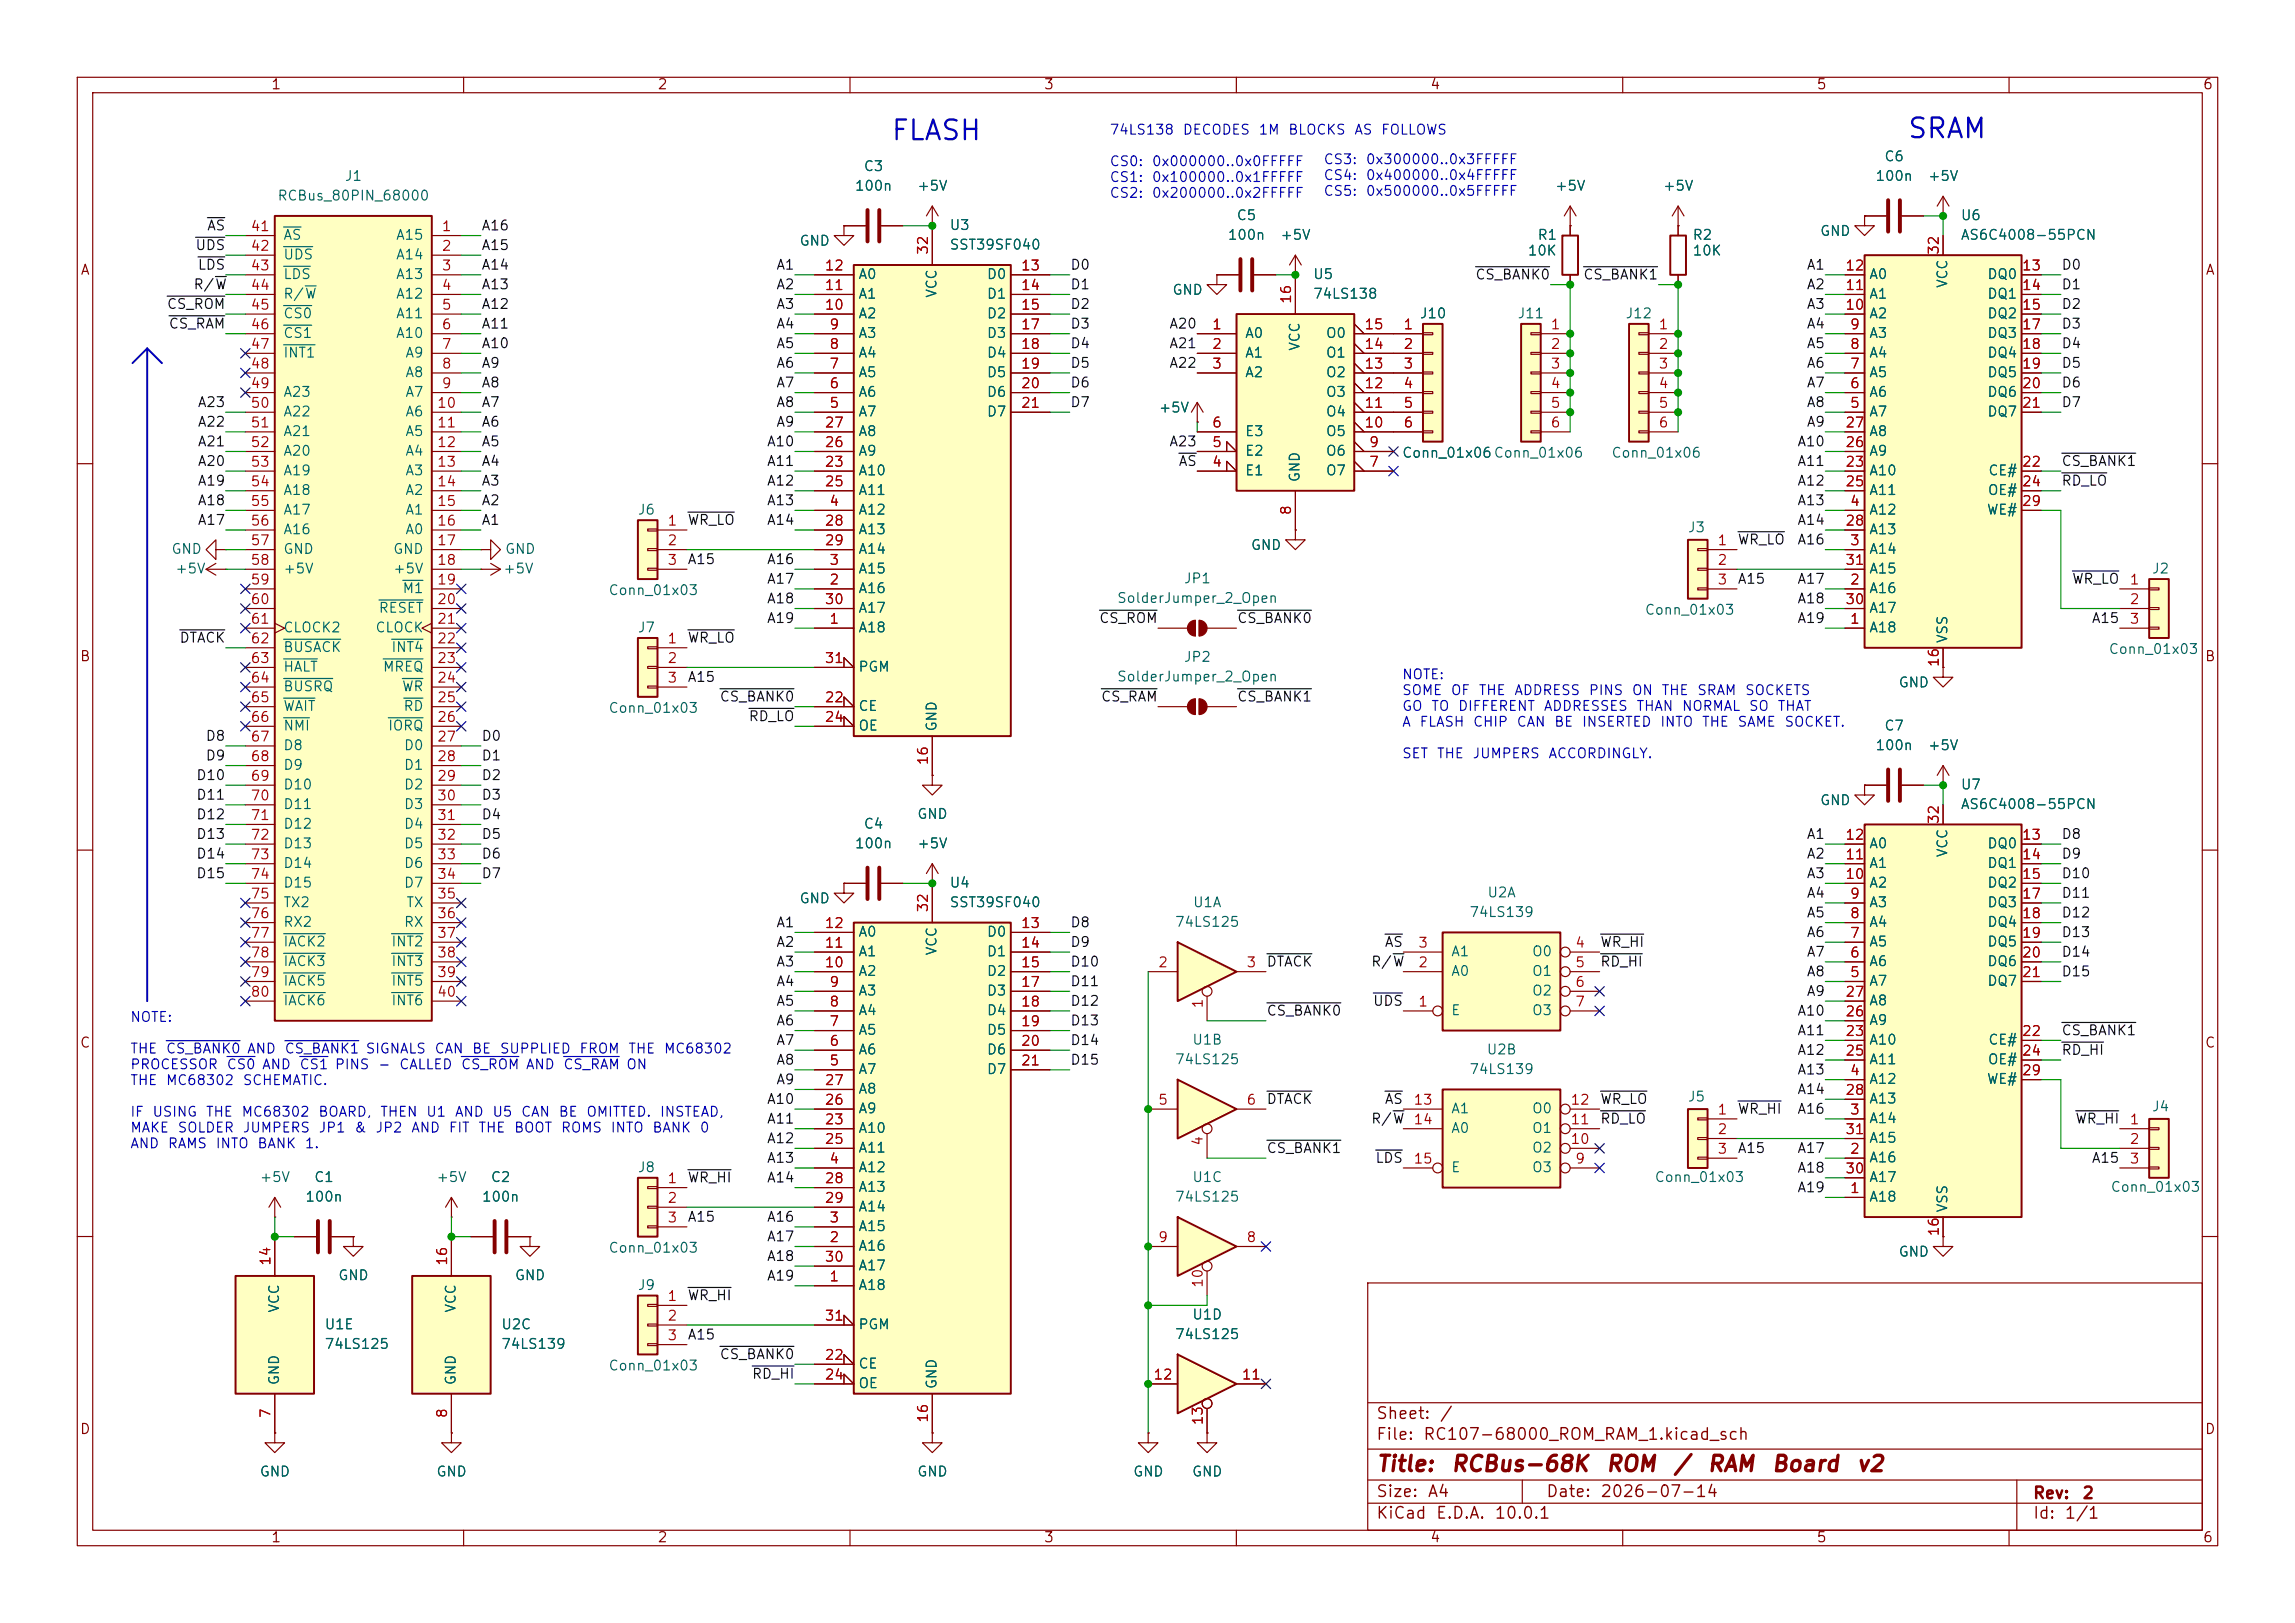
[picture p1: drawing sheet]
<svg xmlns="http://www.w3.org/2000/svg" width="297mm" height="210mm" viewBox="0 0 297 210" stroke-linecap="round" stroke-linejoin="round" font-family="sans-serif">
<defs><g id="words">
<g font-size="2.5" fill="#0000c2">
<text x="115.2" y="18.8">FLASH</text>
<text x="246.7" y="18.5">SRAM</text>
</g>
<g font-size="2" fill="#840000">
<text x="178" y="190.9">Title:</text>
<text x="187.7" y="190.9">RCBus-68K</text>
<text x="207.7" y="190.9">ROM</text>
<text x="216.4" y="190.9">/</text>
<text x="220.8" y="190.9">RAM</text>
<text x="229.1" y="190.9">Board</text>
<text x="240.1" y="190.9">v2</text>
</g>
<g font-size="1.5" fill="#840000">
<text x="178" y="184">Sheet:</text>
<text x="186.2" y="184">/</text>
<text x="178" y="186.7">File:</text>
<text x="184.1" y="186.7">RC107-68000_ROM_RAM_1.kicad_sch</text>
<text x="178" y="196.9">KiCad</text>
<text x="178" y="194.1">Size:</text>
<text x="184.7" y="194.1">A4</text>
<text x="185.7" y="196.9">E.D.A.</text>
<text x="193.3" y="196.9">10.0.1</text>
<text x="200" y="194.1">Date:</text>
<text x="207" y="194.1">2026-07-14</text>
<text x="263" y="194.3">Rev:</text>
<text x="263" y="196.9">Id:</text>
<text x="267.1" y="196.9">1/1</text>
<text x="269.4" y="194.3">2</text>
</g>
<g font-size="1.3" fill="#840000">
<text x="35" y="11.9">1</text>
<text x="85" y="11.9">2</text>
<text x="135" y="11.9">3</text>
<text x="185" y="11.9">4</text>
<text x="235" y="11.9">5</text>
<text x="285" y="11.9">6</text>
<text x="10.3" y="35.9">A</text>
<text x="285.3" y="35.9">A</text>
<text x="10.3" y="85.9">B</text>
<text x="285.3" y="85.9">B</text>
<text x="10.3" y="135.9">C</text>
<text x="285.3" y="135.9">C</text>
<text x="10.3" y="185.9">D</text>
<text x="285.3" y="185.9">D</text>
<text x="35" y="199.9">1</text>
<text x="85" y="199.9">2</text>
<text x="135" y="199.9">3</text>
<text x="185" y="199.9">4</text>
<text x="235" y="199.9">5</text>
<text x="285" y="199.9">6</text>
</g>
<g font-size="1.3" fill="#0000c2">
<text x="143.5" y="17.7">74LS138</text>
<text x="153" y="17.7">DECODES</text>
<text x="162.8" y="17.7">1M</text>
<text x="166.6" y="17.7">BLOCKS</text>
<text x="175.2" y="17.7">AS</text>
<text x="178.6" y="17.7">FOLLOWS</text>
<text x="143.5" y="21.8">CS0:</text>
<text x="143.5" y="23.9">CS1:</text>
<text x="149" y="21.8">0x000000..0x0FFFFF</text>
<text x="149" y="23.9">0x100000..0x1FFFFF</text>
<text x="171.2" y="21.6">CS3:</text>
<text x="171.2" y="23.6">CS4:</text>
<text x="176.7" y="21.6">0x300000..0x3FFFFF</text>
<text x="176.7" y="23.6">0x400000..0x4FFFFF</text>
<text x="143.5" y="25.9">CS2:</text>
<text x="149" y="25.9">0x200000..0x2FFFFF</text>
<text x="171.2" y="25.7">CS5:</text>
<text x="176.7" y="25.7">0x500000..0x5FFFFF</text>
<text x="181.4" y="88.2">NOTE:</text>
<text x="181.4" y="90.3">SOME</text>
<text x="181.4" y="92.3">GO</text>
<text x="181.4" y="94.3">A</text>
<text x="183.6" y="94.3">FLASH</text>
<text x="185.1" y="92.3">TO</text>
<text x="187.7" y="90.3">OF</text>
<text x="188.6" y="92.3">DIFFERENT</text>
<text x="190.5" y="94.3">CHIP</text>
<text x="191.3" y="90.3">THE</text>
<text x="195.9" y="90.3">ADDRESS</text>
<text x="196.2" y="94.3">CAN</text>
<text x="199.7" y="92.3">ADDRESSES</text>
<text x="201" y="94.3">BE</text>
<text x="204.6" y="94.3">INSERTED</text>
<text x="205.5" y="90.3">PINS</text>
<text x="211.1" y="90.3">ON</text>
<text x="211.7" y="92.3">THAN</text>
<text x="214.7" y="94.3">INTO</text>
<text x="214.9" y="90.3">THE</text>
<text x="217.6" y="92.3">NORMAL</text>
<text x="219.5" y="90.3">SRAM</text>
<text x="220.2" y="94.3">THE</text>
<text x="224.8" y="94.3">SAME</text>
<text x="225.7" y="90.3">SOCKETS</text>
<text x="226.2" y="92.3">SO</text>
<text x="229.9" y="92.3">THAT</text>
<text x="230.8" y="94.3">SOCKET.</text>
<text x="181.4" y="98.4">SET</text>
<text x="185.9" y="98.4">THE</text>
<text x="190.5" y="98.4">JUMPERS</text>
<text x="200.3" y="98.4">ACCORDINGLY.</text>
<text x="16.8" y="132.5">NOTE:</text>
<text x="16.8" y="136.6">THE</text>
<text x="21.4" y="136.6">CS_BANK0 AND</text>
<text x="36.7" y="136.6">CS_BANK1 SIGNALS</text>
<text x="56.1" y="136.6">CAN</text>
<text x="61" y="136.6">BE</text>
<text x="64.6" y="136.6">SUPPLIED</text>
<text x="74.9" y="136.6">FROM</text>
<text x="81.2" y="136.6">THE</text>
<text x="85.8" y="136.6">MC68302</text>
<text x="16.8" y="138.7">PROCESSOR</text>
<text x="16.8" y="140.7">THE</text>
<text x="21.4" y="140.7">MC68302</text>
<text x="29.2" y="138.7">CS0 AND</text>
<text x="31.3" y="140.7">SCHEMATIC.</text>
<text x="38.7" y="138.7">CS1 PINS</text>
<text x="48.8" y="138.7">-</text>
<text x="51.6" y="138.7">CALLED</text>
<text x="59.6" y="138.7">CS_ROM AND</text>
<text x="72.8" y="138.7">CS_RAM ON</text>
<text x="16.8" y="144.8">IF</text>
<text x="16.8" y="146.9">MAKE</text>
<text x="16.8" y="148.9">AND</text>
<text x="19.6" y="144.8">USING</text>
<text x="21.6" y="148.9">RAMS</text>
<text x="22.9" y="146.9">SOLDER</text>
<text x="26.5" y="144.8">THE</text>
<text x="27.8" y="148.9">INTO</text>
<text x="31.2" y="144.8">MC68302</text>
<text x="31.3" y="146.9">JUMPERS</text>
<text x="33.2" y="148.9">BANK</text>
<text x="39.3" y="148.9">1.</text>
<text x="41.1" y="144.8">BOARD,</text>
<text x="41.1" y="146.9">JP1</text>
<text x="45.8" y="146.9">&amp;</text>
<text x="48.5" y="146.9">JP2</text>
<text x="49.1" y="144.8">THEN</text>
<text x="53.1" y="146.9">AND</text>
<text x="55.1" y="144.8">U1</text>
<text x="58" y="146.9">FIT</text>
<text x="58.8" y="144.8">AND</text>
<text x="61.8" y="146.9">THE</text>
<text x="63.6" y="144.8">U5</text>
<text x="66.4" y="146.9">BOOT</text>
<text x="67.3" y="144.8">CAN</text>
<text x="72.2" y="144.8">BE</text>
<text x="72.5" y="146.9">ROMS</text>
<text x="75.8" y="144.8">OMITTED.</text>
<text x="78.9" y="146.9">INTO</text>
<text x="84.3" y="146.9">BANK</text>
<text x="85.3" y="144.8">INSTEAD,</text>
<text x="90.5" y="146.9">0</text>
</g>
<g font-size="1.3" fill="#006464">
<text x="44.5" y="23.7">J1</text>
<text x="111.7" y="22.5">C3</text>
<text x="242.6" y="23.7">100n</text>
<text x="243.8" y="21.2">C6</text>
<text x="249.4" y="23.7">+5V</text>
<text x="35.8" y="26.3">RCBus_80PIN_68000</text>
<text x="110.5" y="25">100n</text>
<text x="118.6" y="25">+5V</text>
<text x="159.9" y="28.8">C5</text>
<text x="201.2" y="25">+5V</text>
<text x="215.1" y="25">+5V</text>
<text x="253.7" y="28.8">U6</text>
<text x="36.6" y="31.3">AS</text>
<text x="36.6" y="33.9">UDS</text>
<text x="51.2" y="31.3">A15</text>
<text x="51.2" y="33.9">A14</text>
<text x="103.4" y="32.1">GND</text>
<text x="122.8" y="30.1">U3</text>
<text x="122.8" y="32.6">SST39SF040</text>
<text x="158.8" y="31.3">100n</text>
<text x="165.6" y="31.3">+5V</text>
<text x="197.6" y="33.4">10K</text>
<text x="198.9" y="31.3">R1</text>
<text x="219" y="31.3">R2</text>
<text x="219" y="33.4">10K</text>
<text x="235.5" y="30.8">GND</text>
<text x="253.7" y="31.3">AS6C4008-55PCN</text>
<text x="36.6" y="36.4">LDS</text>
<text x="36.6" y="39">R/W</text>
<text x="36.6" y="41.5">CS0</text>
<text x="51.2" y="36.4">A13</text>
<text x="51.2" y="39">A12</text>
<text x="51.2" y="41.5">A11</text>
<text x="111" y="41.5">A2</text>
<text x="111" y="39">A1</text>
<text x="111" y="36.4">A0</text>
<text x="121.5" y="38.6" transform="rotate(-90 121.5 38.6)">VCC</text>
<text x="127.6" y="36.4">D0</text>
<text x="127.6" y="39">D1</text>
<text x="127.6" y="41.5">D2</text>
<text x="151.6" y="38.5">GND</text>
<text x="169.8" y="39">74LS138</text>
<text x="169.8" y="36.4">U5</text>
<text x="183.7" y="41.5">J10</text>
<text x="196.3" y="41.5">J11</text>
<text x="210.3" y="41.5">J12</text>
<text x="241.8" y="41.5">A2</text>
<text x="241.8" y="39">A1</text>
<text x="241.8" y="36.4">A0</text>
<text x="252.3" y="37.4" transform="rotate(-90 252.3 37.4)">VCC</text>
<text x="257.1" y="36.4">DQ0</text>
<text x="257.1" y="39">DQ1</text>
<text x="257.1" y="41.5">DQ2</text>
<text x="36.6" y="44">CS1</text>
<text x="36.6" y="46.6">INT1</text>
<text x="51.2" y="44">A10</text>
<text x="52.4" y="46.6">A9</text>
<text x="111" y="46.6">A4</text>
<text x="111" y="44">A3</text>
<text x="127.6" y="44">D3</text>
<text x="127.6" y="46.6">D4</text>
<text x="161" y="44">A0</text>
<text x="161" y="46.6">A1</text>
<text x="168.5" y="45.5" transform="rotate(-90 168.5 45.5)">VCC</text>
<text x="171.5" y="46.6">O1</text>
<text x="171.5" y="44">O0</text>
<text x="241.8" y="46.6">A4</text>
<text x="241.8" y="44">A3</text>
<text x="257.1" y="44">DQ3</text>
<text x="257.1" y="46.6">DQ4</text>
<text x="36.6" y="51.7">A23</text>
<text x="52.4" y="49.1">A8</text>
<text x="52.4" y="51.7">A7</text>
<text x="111" y="51.7">A6</text>
<text x="111" y="49.1">A5</text>
<text x="127.6" y="49.1">D5</text>
<text x="127.6" y="51.7">D6</text>
<text x="149.9" y="53.7">+5V</text>
<text x="161" y="49.1">A2</text>
<text x="171.5" y="51.7">O3</text>
<text x="171.5" y="49.1">O2</text>
<text x="241.8" y="51.7">A6</text>
<text x="241.8" y="49.1">A5</text>
<text x="257.1" y="49.1">DQ5</text>
<text x="257.1" y="51.7">DQ6</text>
<text x="36.6" y="54.2">A22</text>
<text x="36.6" y="56.7">A21</text>
<text x="36.6" y="59.3">A20</text>
<text x="52.4" y="54.2">A6</text>
<text x="52.4" y="56.7">A5</text>
<text x="52.4" y="59.3">A4</text>
<text x="111" y="54.2">A7</text>
<text x="111" y="59.3">A9</text>
<text x="111" y="56.7">A8</text>
<text x="127.6" y="54.2">D7</text>
<text x="161" y="59.3">E2</text>
<text x="161" y="56.7">E3</text>
<text x="171.5" y="59.3">O6</text>
<text x="171.5" y="56.7">O5</text>
<text x="171.5" y="54.2">O4</text>
<text x="181.4" y="59.5">Conn_01x06Conn_01x06</text>
<text x="181.4" y="59.5">Conn_01x06</text>
<text x="208.5" y="59.5">Conn_01x06</text>
<text x="241.8" y="54.2">A7</text>
<text x="241.8" y="59.3">A9</text>
<text x="241.8" y="56.7">A8</text>
<text x="257.1" y="54.2">DQ7</text>
<text x="36.6" y="61.8">A19</text>
<text x="36.6" y="64.4">A18</text>
<text x="52.4" y="61.8">A3</text>
<text x="52.4" y="64.4">A2</text>
<text x="111" y="61.8">A10</text>
<text x="111" y="64.4">A11</text>
<text x="161" y="61.8">E1</text>
<text x="168.5" y="62.5" transform="rotate(-90 168.5 62.5)">GND</text>
<text x="171.5" y="61.8">O7</text>
<text x="241.8" y="61.8">A10</text>
<text x="241.8" y="64.4">A11</text>
<text x="257.2" y="64.4">OE#</text>
<text x="257.2" y="61.8">CE#</text>
<text x="22.1" y="72">GND</text>
<text x="36.6" y="66.9">A17</text>
<text x="36.6" y="69.4">A16</text>
<text x="36.6" y="72">GND</text>
<text x="50.8" y="72">GND</text>
<text x="52.4" y="66.9">A1</text>
<text x="52.4" y="69.4">A0</text>
<text x="65.3" y="72">GND</text>
<text x="82.4" y="66.9">J6</text>
<text x="111" y="66.9">A12</text>
<text x="111" y="69.4">A13</text>
<text x="111" y="72">A14</text>
<text x="161.8" y="71.5">GND</text>
<text x="218.3" y="69.2">J3</text>
<text x="241.8" y="72">A14</text>
<text x="241.8" y="66.9">A12</text>
<text x="241.8" y="69.4">A13</text>
<text x="257" y="66.9">WE#</text>
<text x="22.6" y="74.5">+5V</text>
<text x="36.6" y="74.5">+5V</text>
<text x="50.8" y="74.5">+5V</text>
<text x="52" y="77.1">M1</text>
<text x="65" y="74.5">+5V</text>
<text x="78.7" y="77.3">Conn_01x03</text>
<text x="111" y="77.1">A16</text>
<text x="111" y="74.5">A15</text>
<text x="153.1" y="75.8">JP1</text>
<text x="241.8" y="77.1">A16</text>
<text x="241.8" y="74.5">A15</text>
<text x="278.4" y="74.5">J2</text>
<text x="36.6" y="82.1">CLOCK2</text>
<text x="48.5" y="82.1">CLOCK</text>
<text x="48.9" y="79.6">RESET</text>
<text x="82.4" y="82.1">J7</text>
<text x="111" y="82.1">A18</text>
<text x="111" y="79.6">A17</text>
<text x="144.5" y="78.3">SolderJumper_2_Open</text>
<text x="212.8" y="79.9">Conn_01x03</text>
<text x="241.8" y="82.1">A18</text>
<text x="241.8" y="79.6">A17</text>
<text x="252.3" y="83.3" transform="rotate(-90 252.3 83.3)">VSS</text>
<text x="36.6" y="84.7">BUSACK</text>
<text x="36.6" y="87.2">HALT</text>
<text x="36.6" y="89.8">BUSRQ</text>
<text x="49.5" y="87.2">MREQ</text>
<text x="50.5" y="84.7">INT4</text>
<text x="51.9" y="89.8">WR</text>
<text x="111" y="87.2">PGM</text>
<text x="144.5" y="88.5">SolderJumper_2_Open</text>
<text x="153.1" y="86">JP2</text>
<text x="245.6" y="89.3">GND</text>
<text x="272.8" y="84.9">Conn_01x03</text>
<text x="36.6" y="92.3">WAIT</text>
<text x="36.6" y="94.8">NMI</text>
<text x="50.1" y="94.8">IORQ</text>
<text x="52.1" y="92.3">RD</text>
<text x="78.7" y="92.6">Conn_01x03</text>
<text x="111" y="92.3">CE</text>
<text x="111" y="94.8">OE</text>
<text x="121.5" y="94.7" transform="rotate(-90 121.5 94.7)">GND</text>
<text x="243.8" y="94.8">C7</text>
<text x="36.6" y="97.4">D8</text>
<text x="36.6" y="99.9">D9</text>
<text x="52.2" y="97.4">D0</text>
<text x="52.2" y="99.9">D1</text>
<text x="242.6" y="97.4">100n</text>
<text x="249.4" y="97.4">+5V</text>
<text x="36.6" y="102.5">D10</text>
<text x="36.6" y="105">D11</text>
<text x="36.6" y="107.5">D12</text>
<text x="52.2" y="102.5">D2</text>
<text x="52.2" y="105">D3</text>
<text x="52.2" y="107.5">D4</text>
<text x="111.7" y="107.5">C4</text>
<text x="118.6" y="106.3">GND</text>
<text x="235.5" y="104.5">GND</text>
<text x="253.7" y="105">AS6C4008-55PCN</text>
<text x="253.7" y="102.5">U7</text>
<text x="36.6" y="110.1">D13</text>
<text x="36.6" y="112.6">D14</text>
<text x="52.2" y="110.1">D5</text>
<text x="52.2" y="112.6">D6</text>
<text x="110.5" y="110.1">100n</text>
<text x="118.6" y="110.1">+5V</text>
<text x="241.8" y="112.6">A1</text>
<text x="241.8" y="110.1">A0</text>
<text x="252.3" y="111" transform="rotate(-90 252.3 111)">VCC</text>
<text x="257.1" y="110.1">DQ0</text>
<text x="257.1" y="112.6">DQ1</text>
<text x="36.6" y="115.2">D15</text>
<text x="36.6" y="117.7">TX2</text>
<text x="52.2" y="115.2">D7</text>
<text x="52.5" y="117.7">TX</text>
<text x="103.4" y="117.2">GND</text>
<text x="122.8" y="115.2">U4</text>
<text x="122.8" y="117.7">SST39SF040</text>
<text x="154.3" y="117.7">U1A</text>
<text x="190.1" y="119">74LS139</text>
<text x="192.4" y="116.4">U2A</text>
<text x="241.8" y="117.7">A3</text>
<text x="241.8" y="115.2">A2</text>
<text x="257.1" y="115.2">DQ2</text>
<text x="257.1" y="117.7">DQ3</text>
<text x="36.6" y="120.2">RX2</text>
<text x="36.6" y="122.8">IACK2</text>
<text x="36.6" y="125.3">IACK3</text>
<text x="50.5" y="122.8">INT2</text>
<text x="50.5" y="125.3">INT3</text>
<text x="52.2" y="120.2">RX</text>
<text x="111" y="124.1">A1</text>
<text x="111" y="121.5">A0</text>
<text x="121.5" y="123.7" transform="rotate(-90 121.5 123.7)">VCC</text>
<text x="127.6" y="121.5">D0</text>
<text x="127.6" y="124.1">D1</text>
<text x="152" y="120.2">74LS125</text>
<text x="187.7" y="124.1">A1</text>
<text x="198.2" y="124.1">O0</text>
<text x="241.8" y="125.3">A6</text>
<text x="241.8" y="122.8">A5</text>
<text x="241.8" y="120.2">A4</text>
<text x="257.1" y="120.2">DQ4</text>
<text x="257.1" y="122.8">DQ5</text>
<text x="257.1" y="125.3">DQ6</text>
<text x="36.6" y="127.9">IACK5</text>
<text x="36.6" y="130.4">IACK6</text>
<text x="50.5" y="127.9">INT5</text>
<text x="50.5" y="130.4">INT6</text>
<text x="111" y="131.7">A4</text>
<text x="111" y="129.1">A3</text>
<text x="111" y="126.6">A2</text>
<text x="127.6" y="126.6">D2</text>
<text x="127.6" y="129.1">D3</text>
<text x="127.6" y="131.7">D4</text>
<text x="187.7" y="131.7">E</text>
<text x="187.7" y="126.6">A0</text>
<text x="198.2" y="126.6">O1</text>
<text x="198.2" y="129.1">O2</text>
<text x="198.2" y="131.7">O3</text>
<text x="241.8" y="127.9">A7</text>
<text x="241.8" y="130.4">A8</text>
<text x="257.1" y="127.9">DQ7</text>
<text x="111" y="136.8">A6</text>
<text x="111" y="134.2">A5</text>
<text x="127.6" y="134.2">D5</text>
<text x="127.6" y="136.8">D6</text>
<text x="154.2" y="135.5">U1B</text>
<text x="192.3" y="136.8">U2B</text>
<text x="241.8" y="135.5">A10</text>
<text x="241.8" y="132.9">A9</text>
<text x="257.2" y="135.5">CE#</text>
<text x="111" y="139.3">A7</text>
<text x="111" y="141.8">A8</text>
<text x="127.6" y="139.3">D7</text>
<text x="152" y="138">74LS125</text>
<text x="190.1" y="139.3">74LS139</text>
<text x="218.3" y="142.8">J5</text>
<text x="241.8" y="140.6">A12</text>
<text x="241.8" y="138">A11</text>
<text x="241.8" y="143.1">A13</text>
<text x="257" y="140.6">WE#</text>
<text x="257.2" y="138">OE#</text>
<text x="111" y="146.9">A10</text>
<text x="111" y="149.5">A11</text>
<text x="111" y="144.4">A9</text>
<text x="187.7" y="144.4">A1</text>
<text x="187.7" y="146.9">A0</text>
<text x="198.2" y="149.5">O2</text>
<text x="198.2" y="146.9">O1</text>
<text x="198.2" y="144.4">O0</text>
<text x="241.8" y="145.6">A14</text>
<text x="241.8" y="148.2">A15</text>
<text x="278.4" y="144.1">J4</text>
<text x="33.5" y="153.3">+5V</text>
<text x="39.4" y="155.8">100n</text>
<text x="40.6" y="153.3">C1</text>
<text x="56.4" y="153.3">+5V</text>
<text x="62.3" y="155.8">100n</text>
<text x="63.4" y="153.3">C2</text>
<text x="82.4" y="152">J8</text>
<text x="111" y="152">A12</text>
<text x="111" y="154.5">A13</text>
<text x="152" y="155.8">74LS125</text>
<text x="154.2" y="153.3">U1C</text>
<text x="187.7" y="152">E</text>
<text x="198.2" y="152">O3</text>
<text x="214" y="153.3">Conn_01x03</text>
<text x="241.8" y="155.8">A18</text>
<text x="241.8" y="150.7">A16</text>
<text x="241.8" y="153.3">A17</text>
<text x="273.1" y="154.5">Conn_01x03</text>
<text x="111" y="159.6">A15</text>
<text x="111" y="157.1">A14</text>
<text x="252.3" y="157" transform="rotate(-90 252.3 157)">VSS</text>
<text x="43.7" y="166">GND</text>
<text x="66.5" y="166">GND</text>
<text x="78.7" y="162.4">Conn_01x03</text>
<text x="82.4" y="167.2">J9</text>
<text x="111" y="167.2">A18</text>
<text x="111" y="162.2">A16</text>
<text x="111" y="164.7">A17</text>
<text x="245.6" y="162.9">GND</text>
<text x="36.4" y="169.9" transform="rotate(-90 36.4 169.9)">VCC</text>
<text x="41.9" y="172.3">U1E</text>
<text x="59.3" y="169.9" transform="rotate(-90 59.3 169.9)">VCC</text>
<text x="64.8" y="172.3">U2C</text>
<text x="111" y="172.3">PGM</text>
<text x="152" y="173.6">74LS125</text>
<text x="154.2" y="171">U1D</text>
<text x="36.4" y="179.3" transform="rotate(-90 36.4 179.3)">GND</text>
<text x="41.9" y="174.9">74LS125</text>
<text x="59.3" y="179.3" transform="rotate(-90 59.3 179.3)">GND</text>
<text x="64.8" y="174.9">74LS139</text>
<text x="78.7" y="177.6">Conn_01x03</text>
<text x="111" y="177.4">CE</text>
<text x="111" y="179.9">OE</text>
<text x="121.5" y="179.8" transform="rotate(-90 121.5 179.8)">GND</text>
<text x="33.5" y="191.4">GND</text>
<text x="56.4" y="191.4">GND</text>
<text x="118.6" y="191.4">GND</text>
<text x="146.6" y="191.4">GND</text>
<text x="154.2" y="191.4">GND</text>
</g>
<g font-size="1.3" fill="#0f0f0f">
<text x="25.2" y="32.7">UDS</text>
<text x="25.5" y="35.2">LDS</text>
<text x="26.7" y="30.1">AS</text>
<text x="62.2" y="32.7">A15</text>
<text x="62.2" y="35.2">A14</text>
<text x="62.2" y="30.1">A16</text>
<text x="100.4" y="35.2">A1</text>
<text x="138.4" y="35.2">D0</text>
<text x="233.7" y="35.2">A1</text>
<text x="266.7" y="35.2">D0</text>
<text x="21.5" y="40.3">CS_ROM</text>
<text x="25" y="37.8">R/W</text>
<text x="62.2" y="40.3">A12</text>
<text x="62.2" y="37.8">A13</text>
<text x="100.4" y="37.8">A2</text>
<text x="100.4" y="40.3">A3</text>
<text x="138.4" y="37.8">D1</text>
<text x="138.4" y="40.3">D2</text>
<text x="190.8" y="36.5">CS_BANK0</text>
<text x="204.8" y="36.5">CS_BANK1</text>
<text x="233.7" y="40.3">A3</text>
<text x="233.7" y="37.8">A2</text>
<text x="266.7" y="40.3">D2</text>
<text x="266.7" y="37.8">D1</text>
<text x="21.7" y="42.8">CS_RAM</text>
<text x="62.2" y="47.9">A9</text>
<text x="62.2" y="45.4">A10</text>
<text x="62.2" y="42.8">A11</text>
<text x="100.4" y="47.9">A6</text>
<text x="100.4" y="42.8">A4</text>
<text x="100.4" y="45.4">A5</text>
<text x="138.4" y="42.8">D3</text>
<text x="138.4" y="45.4">D4</text>
<text x="138.4" y="47.9">D5</text>
<text x="151.2" y="47.9">A22</text>
<text x="151.2" y="45.4">A21</text>
<text x="151.2" y="42.8">A20</text>
<text x="233.7" y="45.4">A5</text>
<text x="233.7" y="42.8">A4</text>
<text x="233.7" y="47.9">A6</text>
<text x="266.7" y="45.4">D4</text>
<text x="266.7" y="42.8">D3</text>
<text x="266.7" y="47.9">D5</text>
<text x="25.5" y="53">A23</text>
<text x="62.2" y="50.5">A8</text>
<text x="62.2" y="53">A7</text>
<text x="100.4" y="53">A8</text>
<text x="100.4" y="50.5">A7</text>
<text x="138.4" y="50.5">D6</text>
<text x="138.4" y="53">D7</text>
<text x="233.7" y="50.5">A7</text>
<text x="233.7" y="53">A8</text>
<text x="266.7" y="53">D7</text>
<text x="266.7" y="50.5">D6</text>
<text x="25.5" y="58.1">A21</text>
<text x="25.5" y="55.5">A22</text>
<text x="62.2" y="58.1">A5</text>
<text x="62.2" y="55.5">A6</text>
<text x="99.2" y="58.1">A10</text>
<text x="100.4" y="55.5">A9</text>
<text x="151.2" y="58.1">A23</text>
<text x="232.5" y="58.1">A10</text>
<text x="233.7" y="55.5">A9</text>
<text x="25.5" y="65.7">A18</text>
<text x="25.5" y="60.6">A20</text>
<text x="25.5" y="63.2">A19</text>
<text x="62.2" y="60.6">A4</text>
<text x="62.2" y="63.2">A3</text>
<text x="62.2" y="65.7">A2</text>
<text x="99.2" y="60.6">A11</text>
<text x="99.2" y="63.2">A12</text>
<text x="99.2" y="65.7">A13</text>
<text x="152.4" y="60.6">AS</text>
<text x="232.5" y="60.6">A11</text>
<text x="232.5" y="63.2">A12</text>
<text x="232.5" y="65.7">A13</text>
<text x="266.7" y="63.2">RD_LO</text>
<text x="266.7" y="60.6">CS_BANK1</text>
<text x="25.5" y="68.2">A17</text>
<text x="62.2" y="68.2">A1</text>
<text x="88.9" y="68.2">WR_LO</text>
<text x="99.2" y="68.2">A14</text>
<text x="224.8" y="70.8">WR_LO</text>
<text x="232.5" y="70.8">A16</text>
<text x="232.5" y="68.2">A14</text>
<text x="88.9" y="73.3">A15</text>
<text x="99.2" y="75.9">A17</text>
<text x="99.2" y="73.3">A16</text>
<text x="224.8" y="75.9">A15</text>
<text x="232.5" y="75.9">A17</text>
<text x="268.1" y="75.9">WR_LO</text>
<text x="23.1" y="83.5">DTACK</text>
<text x="88.9" y="83.5">WR_LO</text>
<text x="99.2" y="78.4">A18</text>
<text x="99.2" y="80.9">A19</text>
<text x="142.2" y="80.9">CS_ROM</text>
<text x="160" y="80.9">CS_BANK0</text>
<text x="232.5" y="78.4">A18</text>
<text x="232.5" y="80.9">A19</text>
<text x="270.6" y="80.9">A15</text>
<text x="88.9" y="88.6">A15</text>
<text x="93.1" y="91.1">CS_BANK0</text>
<text x="96.8" y="93.6">RD_LO</text>
<text x="142.4" y="91.1">CS_RAM</text>
<text x="160" y="91.1">CS_BANK1</text>
<text x="25.3" y="101.3">D10</text>
<text x="26.5" y="98.7">D9</text>
<text x="26.5" y="96.2">D8</text>
<text x="62.2" y="101.3">D2</text>
<text x="62.2" y="96.2">D0</text>
<text x="62.2" y="98.7">D1</text>
<text x="25.3" y="103.8">D11</text>
<text x="25.3" y="106.3">D12</text>
<text x="62.2" y="106.3">D4</text>
<text x="62.2" y="103.8">D3</text>
<text x="25.3" y="114">D15</text>
<text x="25.3" y="111.4">D14</text>
<text x="25.3" y="108.9">D13</text>
<text x="62.2" y="114">D7</text>
<text x="62.2" y="108.9">D5</text>
<text x="62.2" y="111.4">D6</text>
<text x="233.7" y="108.9">A1</text>
<text x="233.7" y="111.4">A2</text>
<text x="233.7" y="114">A3</text>
<text x="266.7" y="114">D10</text>
<text x="266.7" y="108.9">D8</text>
<text x="266.7" y="111.4">D9</text>
<text x="233.7" y="119">A5</text>
<text x="233.7" y="116.5">A4</text>
<text x="266.7" y="116.5">D11</text>
<text x="266.7" y="119">D12</text>
<text x="100.4" y="120.3">A1</text>
<text x="100.4" y="125.4">A3</text>
<text x="100.4" y="122.8">A2</text>
<text x="138.4" y="122.8">D9</text>
<text x="138.4" y="125.4">D10</text>
<text x="138.4" y="120.3">D8</text>
<text x="163.8" y="125.4">DTACK</text>
<text x="177.4" y="125.4">R/W</text>
<text x="179.1" y="122.8">AS</text>
<text x="207" y="125.4">RD_HI</text>
<text x="207" y="122.8">WR_HI</text>
<text x="233.7" y="121.6">A6</text>
<text x="233.7" y="124.1">A7</text>
<text x="266.7" y="124.1">D14</text>
<text x="266.7" y="121.6">D13</text>
<text x="100.4" y="127.9">A4</text>
<text x="100.4" y="130.5">A5</text>
<text x="138.4" y="130.5">D12</text>
<text x="138.4" y="127.9">D11</text>
<text x="163.8" y="131.7">CS_BANK0</text>
<text x="177.6" y="130.5">UDS</text>
<text x="232.5" y="131.7">A10</text>
<text x="233.7" y="126.7">A8</text>
<text x="233.7" y="129.2">A9</text>
<text x="266.7" y="126.7">D15</text>
<text x="100.4" y="135.5">A7</text>
<text x="100.4" y="133">A6</text>
<text x="138.4" y="135.5">D14</text>
<text x="138.4" y="133">D13</text>
<text x="232.5" y="136.8">A12</text>
<text x="232.5" y="134.3">A11</text>
<text x="266.7" y="136.8">RD_HI</text>
<text x="266.7" y="134.3">CS_BANK1</text>
<text x="99.2" y="143.2">A10</text>
<text x="100.4" y="140.6">A9</text>
<text x="100.4" y="138.1">A8</text>
<text x="138.4" y="138.1">D15</text>
<text x="163.8" y="143.2">DTACK</text>
<text x="179.1" y="143.2">AS</text>
<text x="207" y="143.2">WR_LO</text>
<text x="232.5" y="141.9">A14</text>
<text x="232.5" y="139.4">A13</text>
<text x="99.2" y="148.2">A12</text>
<text x="99.2" y="145.7">A11</text>
<text x="163.8" y="149.5">CS_BANK1</text>
<text x="177.4" y="145.7">R/W</text>
<text x="207" y="145.7">RD_LO</text>
<text x="224.8" y="149.5">A15</text>
<text x="224.8" y="144.4">WR_HI</text>
<text x="232.5" y="149.5">A17</text>
<text x="232.5" y="144.4">A16</text>
<text x="268.5" y="145.7">WR_HI</text>
<text x="88.9" y="153.3">WR_HI</text>
<text x="99.2" y="153.3">A14</text>
<text x="99.2" y="150.8">A13</text>
<text x="177.9" y="150.8">LDS</text>
<text x="232.5" y="154.6">A19</text>
<text x="232.5" y="152.1">A18</text>
<text x="270.6" y="150.8">A15</text>
<text x="88.9" y="158.4">A15</text>
<text x="99.2" y="160.9">A17</text>
<text x="99.2" y="158.4">A16</text>
<text x="99.2" y="166">A19</text>
<text x="99.2" y="163.5">A18</text>
<text x="88.9" y="168.6">WR_HI</text>
<text x="88.9" y="173.6">A15</text>
<text x="93.1" y="176.2">CS_BANK0</text>
<text x="97.2" y="178.7">RD_HI</text>
</g>
<g font-size="1.3" fill="#a90000">
<text x="32.3" y="30.2">41</text>
<text x="32.3" y="32.8">42</text>
<text x="32.3" y="35.3">43</text>
<text x="57.1" y="30.2">1</text>
<text x="57.1" y="32.8">2</text>
<text x="57.1" y="35.3">3</text>
<text x="106.6" y="35.3">12</text>
<text x="120.4" y="33.1" transform="rotate(-90 120.4 33.1)">32</text>
<text x="132" y="35.3">13</text>
<text x="238.7" y="35.3">12</text>
<text x="251.2" y="33.1" transform="rotate(-90 251.2 33.1)">32</text>
<text x="261.6" y="35.3">13</text>
<text x="32.3" y="37.8">44</text>
<text x="32.3" y="40.4">45</text>
<text x="57.1" y="37.8">4</text>
<text x="57.1" y="40.4">5</text>
<text x="106.6" y="40.4">10</text>
<text x="106.6" y="37.8">11</text>
<text x="132" y="37.8">14</text>
<text x="132" y="40.4">15</text>
<text x="167.4" y="39.4" transform="rotate(-90 167.4 39.4)">16</text>
<text x="238.7" y="40.4">10</text>
<text x="238.7" y="37.8">11</text>
<text x="261.6" y="37.8">14</text>
<text x="261.6" y="40.4">15</text>
<text x="32.3" y="42.9">46</text>
<text x="32.3" y="45.5">47</text>
<text x="57.1" y="42.9">6</text>
<text x="57.1" y="45.5">7</text>
<text x="107.2" y="45.5">8</text>
<text x="107.2" y="42.9">9</text>
<text x="132" y="42.9">17</text>
<text x="132" y="45.5">18</text>
<text x="156.8" y="42.9">1</text>
<text x="156.8" y="45.5">2</text>
<text x="176.5" y="45.5">14</text>
<text x="176.5" y="42.9">15</text>
<text x="181.5" y="42.9">1</text>
<text x="181.5" y="45.5">2</text>
<text x="200.6" y="42.9">1</text>
<text x="200.6" y="45.5">2</text>
<text x="214.6" y="42.9">1</text>
<text x="214.6" y="45.5">2</text>
<text x="239.3" y="45.5">8</text>
<text x="239.3" y="42.9">9</text>
<text x="261.6" y="42.9">17</text>
<text x="261.6" y="45.5">18</text>
<text x="32.3" y="48">48</text>
<text x="32.3" y="50.5">49</text>
<text x="32.3" y="53.1">50</text>
<text x="56.5" y="53.1">10</text>
<text x="57.1" y="48">8</text>
<text x="57.1" y="50.5">9</text>
<text x="107.2" y="53.1">5</text>
<text x="107.2" y="50.5">6</text>
<text x="107.2" y="48">7</text>
<text x="132" y="48">19</text>
<text x="132" y="50.5">20</text>
<text x="132" y="53.1">21</text>
<text x="156.8" y="48">3</text>
<text x="176.5" y="53.1">11</text>
<text x="176.5" y="50.5">12</text>
<text x="176.5" y="48">13</text>
<text x="181.5" y="48">3</text>
<text x="181.5" y="50.5">4</text>
<text x="181.5" y="53.1">5</text>
<text x="200.6" y="48">3</text>
<text x="200.6" y="50.5">4</text>
<text x="200.6" y="53.1">5</text>
<text x="214.6" y="48">3</text>
<text x="214.6" y="50.5">4</text>
<text x="214.6" y="53.1">5</text>
<text x="239.3" y="53.1">5</text>
<text x="239.3" y="50.5">6</text>
<text x="239.3" y="48">7</text>
<text x="261.6" y="48">19</text>
<text x="261.6" y="50.5">20</text>
<text x="261.6" y="53.1">21</text>
<text x="32.3" y="55.6">51</text>
<text x="32.3" y="58.2">52</text>
<text x="56.5" y="55.6">11</text>
<text x="56.5" y="58.2">12</text>
<text x="106.6" y="58.2">26</text>
<text x="106.6" y="55.6">27</text>
<text x="156.8" y="58.2">5</text>
<text x="156.8" y="55.6">6</text>
<text x="176.5" y="55.6">10</text>
<text x="177.1" y="58.2">9</text>
<text x="181.5" y="55.6">6</text>
<text x="200.6" y="55.6">6</text>
<text x="214.6" y="55.6">6</text>
<text x="238.7" y="58.2">26</text>
<text x="238.7" y="55.6">27</text>
<text x="32.3" y="60.7">53</text>
<text x="32.3" y="63.2">54</text>
<text x="32.3" y="65.8">55</text>
<text x="56.5" y="60.7">13</text>
<text x="56.5" y="63.2">14</text>
<text x="56.5" y="65.8">15</text>
<text x="106.6" y="60.7">23</text>
<text x="106.6" y="63.2">25</text>
<text x="107.2" y="65.8">4</text>
<text x="156.8" y="60.7">4</text>
<text x="177.1" y="60.7">7</text>
<text x="238.7" y="60.7">23</text>
<text x="238.7" y="63.2">25</text>
<text x="239.3" y="65.8">4</text>
<text x="261.6" y="60.7">22</text>
<text x="261.6" y="63.2">24</text>
<text x="261.6" y="65.8">29</text>
<text x="32.3" y="68.3">56</text>
<text x="32.3" y="70.9">57</text>
<text x="56.5" y="68.3">16</text>
<text x="56.5" y="70.9">17</text>
<text x="86.3" y="68.3">1</text>
<text x="86.3" y="70.9">2</text>
<text x="106.6" y="68.3">28</text>
<text x="106.6" y="70.9">29</text>
<text x="167.4" y="66.7" transform="rotate(-90 167.4 66.7)">8</text>
<text x="222.2" y="70.9">1</text>
<text x="238.7" y="68.3">28</text>
<text x="239.3" y="70.9">3</text>
<text x="32.3" y="73.4">58</text>
<text x="32.3" y="75.9">59</text>
<text x="56.5" y="73.4">18</text>
<text x="56.5" y="75.9">19</text>
<text x="86.3" y="73.4">3</text>
<text x="107.2" y="75.9">2</text>
<text x="107.2" y="73.4">3</text>
<text x="222.2" y="73.4">2</text>
<text x="222.2" y="75.9">3</text>
<text x="238.7" y="73.4">31</text>
<text x="239.3" y="75.9">2</text>
<text x="275.5" y="75.9">1</text>
<text x="32.3" y="78.5">60</text>
<text x="32.3" y="81">61</text>
<text x="32.3" y="83.6">62</text>
<text x="56.5" y="78.5">20</text>
<text x="56.5" y="81">21</text>
<text x="56.5" y="83.6">22</text>
<text x="86.3" y="83.6">1</text>
<text x="106.6" y="78.5">30</text>
<text x="107.2" y="81">1</text>
<text x="238.7" y="78.5">30</text>
<text x="239.3" y="81">1</text>
<text x="275.5" y="78.5">2</text>
<text x="275.5" y="81">3</text>
<text x="32.3" y="86.1">63</text>
<text x="32.3" y="88.6">64</text>
<text x="56.5" y="86.1">23</text>
<text x="56.5" y="88.6">24</text>
<text x="86.3" y="86.1">2</text>
<text x="86.3" y="88.6">3</text>
<text x="106.6" y="86.1">31</text>
<text x="251.2" y="86.4" transform="rotate(-90 251.2 86.4)">16</text>
<text x="32.3" y="91.2">65</text>
<text x="32.3" y="93.7">66</text>
<text x="56.5" y="91.2">25</text>
<text x="56.5" y="93.7">26</text>
<text x="106.6" y="91.2">22</text>
<text x="106.6" y="93.7">24</text>
<text x="32.3" y="96.3">67</text>
<text x="32.3" y="98.8">68</text>
<text x="32.3" y="101.3">69</text>
<text x="56.5" y="96.3">27</text>
<text x="56.5" y="98.8">28</text>
<text x="56.5" y="101.3">29</text>
<text x="120.4" y="99.1" transform="rotate(-90 120.4 99.1)">16</text>
<text x="32.3" y="103.9">70</text>
<text x="32.3" y="106.4">71</text>
<text x="56.5" y="103.9">30</text>
<text x="56.5" y="106.4">31</text>
<text x="251.2" y="106.7" transform="rotate(-90 251.2 106.7)">32</text>
<text x="32.3" y="109">72</text>
<text x="32.3" y="111.5">73</text>
<text x="56.5" y="109">32</text>
<text x="56.5" y="111.5">33</text>
<text x="238.7" y="111.5">11</text>
<text x="238.7" y="109">12</text>
<text x="261.6" y="109">13</text>
<text x="261.6" y="111.5">14</text>
<text x="32.3" y="114">74</text>
<text x="32.3" y="116.6">75</text>
<text x="32.3" y="119.1">76</text>
<text x="56.5" y="114">34</text>
<text x="56.5" y="116.6">35</text>
<text x="56.5" y="119.1">36</text>
<text x="120.4" y="118.2" transform="rotate(-90 120.4 118.2)">32</text>
<text x="238.7" y="114">10</text>
<text x="239.3" y="119.1">8</text>
<text x="239.3" y="116.6">9</text>
<text x="261.6" y="114">15</text>
<text x="261.6" y="116.6">17</text>
<text x="261.6" y="119.1">18</text>
<text x="32.3" y="121.7">77</text>
<text x="32.3" y="124.2">78</text>
<text x="56.5" y="121.7">37</text>
<text x="56.5" y="124.2">38</text>
<text x="106.6" y="125.5">10</text>
<text x="106.6" y="122.9">11</text>
<text x="106.6" y="120.4">12</text>
<text x="132" y="120.4">13</text>
<text x="132" y="122.9">14</text>
<text x="132" y="125.5">15</text>
<text x="149.8" y="125.5">2</text>
<text x="161.2" y="125.5">3</text>
<text x="183.4" y="125.5">2</text>
<text x="183.4" y="122.9">3</text>
<text x="203.8" y="122.9">4</text>
<text x="203.8" y="125.5">5</text>
<text x="239.3" y="124.2">6</text>
<text x="239.3" y="121.7">7</text>
<text x="261.6" y="121.7">19</text>
<text x="261.6" y="124.2">20</text>
<text x="32.3" y="126.7">79</text>
<text x="32.3" y="129.3">80</text>
<text x="56.5" y="126.7">39</text>
<text x="56.5" y="129.3">40</text>
<text x="107.2" y="130.6">8</text>
<text x="107.2" y="128">9</text>
<text x="132" y="128">17</text>
<text x="132" y="130.6">18</text>
<text x="156" y="130.6" transform="rotate(-90 156 130.6)">1</text>
<text x="183.4" y="130.6">1</text>
<text x="203.8" y="128">6</text>
<text x="203.8" y="130.6">7</text>
<text x="238.7" y="131.8">26</text>
<text x="238.7" y="129.3">27</text>
<text x="239.3" y="126.7">5</text>
<text x="261.6" y="126.7">21</text>
<text x="107.2" y="135.6">6</text>
<text x="107.2" y="133.1">7</text>
<text x="132" y="133.1">19</text>
<text x="132" y="135.6">20</text>
<text x="238.7" y="134.4">23</text>
<text x="238.7" y="136.9">25</text>
<text x="261.6" y="134.4">22</text>
<text x="261.6" y="136.9">24</text>
<text x="106.6" y="143.3">26</text>
<text x="106.6" y="140.7">27</text>
<text x="107.2" y="138.2">5</text>
<text x="132" y="138.2">21</text>
<text x="149.8" y="143.3">5</text>
<text x="161.2" y="143.3">6</text>
<text x="182.8" y="143.3">13</text>
<text x="203.2" y="143.3">12</text>
<text x="238.7" y="142">28</text>
<text x="239.3" y="139.4">4</text>
<text x="261.6" y="139.4">29</text>
<text x="106.6" y="145.8">23</text>
<text x="106.6" y="148.3">25</text>
<text x="156" y="148.3" transform="rotate(-90 156 148.3)">4</text>
<text x="182.8" y="145.8">14</text>
<text x="203.2" y="148.3">10</text>
<text x="203.2" y="145.8">11</text>
<text x="222.2" y="144.5">1</text>
<text x="222.2" y="147.1">2</text>
<text x="222.2" y="149.6">3</text>
<text x="238.7" y="147.1">31</text>
<text x="239.3" y="149.6">2</text>
<text x="239.3" y="144.5">3</text>
<text x="275.5" y="145.8">1</text>
<text x="275.5" y="148.3">2</text>
<text x="86.3" y="153.4">1</text>
<text x="86.3" y="156">2</text>
<text x="106.6" y="153.4">28</text>
<text x="106.6" y="156">29</text>
<text x="107.2" y="150.9">4</text>
<text x="182.8" y="150.9">15</text>
<text x="203.8" y="150.9">9</text>
<text x="238.7" y="152.1">30</text>
<text x="239.3" y="154.7">1</text>
<text x="275.5" y="150.9">3</text>
<text x="86.3" y="158.5">3</text>
<text x="107.2" y="161">2</text>
<text x="107.2" y="158.5">3</text>
<text x="149.8" y="161">9</text>
<text x="161.2" y="161">8</text>
<text x="251.2" y="160.1" transform="rotate(-90 251.2 160.1)">16</text>
<text x="35.3" y="163.9" transform="rotate(-90 35.3 163.9)">14</text>
<text x="58.2" y="163.9" transform="rotate(-90 58.2 163.9)">16</text>
<text x="106.6" y="163.6">30</text>
<text x="107.2" y="166.1">1</text>
<text x="156" y="166.7" transform="rotate(-90 156 166.7)">10</text>
<text x="86.3" y="168.7">1</text>
<text x="86.3" y="171.2">2</text>
<text x="86.3" y="173.7">3</text>
<text x="106.6" y="171.2">31</text>
<text x="106.6" y="176.3">22</text>
<text x="106.6" y="178.8">24</text>
<text x="149.2" y="178.8">12</text>
<text x="160.6" y="178.8">11</text>
<text x="35.3" y="183.6" transform="rotate(-90 35.3 183.6)">7</text>
<text x="58.2" y="183.6" transform="rotate(-90 58.2 183.6)">8</text>
<text x="120.4" y="184.2" transform="rotate(-90 120.4 184.2)">16</text>
<text x="156" y="184.5" transform="rotate(-90 156 184.5)">13</text>
</g>
</g></defs>
<g fill="none" stroke="#840000" stroke-width=".15">
<path d="M10 10h277v190h-277zM12 12h273v186h-273zM60 10v2M110 10v2M160 10v2M210 10v2M260 10v2M10 60h2M285 60h2M10 110h2M285 110h2M10 160h2"/>
<path d="M177 166h108v32h-108zM285 160h2M60 198v2M110 198v2M160 198v2M177 194.5h108M177 191.5h108M177 187.5h108M177 181.5h108M197 191.5v3M210 198v2M260 198v2"/>
<path d="M261 191.5v6.5"/>
</g>
<path d="M241.3 33h20.3v50.8h-20.3z" fill="#ffffc2"/>
<path d="M202.2 30.5h2v5.1h-2zM241.3 33h20.3v50.8h-20.3z" fill="none" stroke="#840000" stroke-width=".25"/>
<g fill="none" stroke="#840000" stroke-width=".15">
<path d="M203.2 29.2h.1M203.2 26.7v3.8M203.2 35.6v1.2M203.2 26.7l-.8 1.2M203.2 26.7l.8 1.2M238.8 38.1h2.5M238.8 35.6h2.5M241.3 27.9v1.3h-1.3l1.3 1.3 1.3-1.3h-1.3M241.3 27.9h.1M251.5 30.5v2.5M261.6 38.1h2.6M261.6 35.6h2.6"/>
<path d="M238.8 53.3h2.5M238.8 50.8h2.5M238.8 48.3h2.5M238.8 45.7h2.5M238.8 43.2h2.5M238.8 40.6h2.5M238.8 58.4h2.5M238.8 55.9h2.5M261.6 53.3h2.6M261.6 50.8h2.6M261.6 48.3h2.6M261.6 45.7h2.6"/>
<path d="M261.6 43.2h2.6M261.6 40.6h2.6M238.8 76.2h2.5M238.8 71.1h2.5M238.8 66h2.5M238.8 61h2.5M238.8 63.5h2.5M238.8 68.6h2.5M238.8 78.7h2.5M238.8 73.7h2.5M261.6 66h2.6M261.6 61h2.6"/>
<path d="M261.6 63.5h2.6M238.8 81.3h2.5M251.5 83.8v2.6M38.1 160h2.8M42.9 160h2.8M61 160h2.8M65.8 160h2.8"/>
</g>
<path d="M41.1 158v4.1M42.7 158v4.1M64 158v4.1M65.5 158v4.1" fill="none" stroke="#840000" stroke-width=".51"/>
<path d="M53.3 165.1h10.2v15.2h-10.2z" fill="#ffffc2"/>
<path d="M53.3 165.1h10.2v15.2h-10.2z" fill="none" stroke="#840000" stroke-width=".25"/>
<path d="M58.4 160v5.1M58.4 180.3v5.1" fill="none" stroke="#840000" stroke-width=".15"/>
<path d="M218.4 143.5h2.6v7.6h-2.6z" fill="#ffffc2"/>
<path d="M218.4 143.5h2.6v7.6h-2.6z" fill="none" stroke="#840000" stroke-width=".25"/>
<path d="M219.7 144.7h1.3v.2h-1.3zM219.7 147.2h1.3v.2h-1.3zM219.7 149.7h1.3v.3h-1.3zM221 144.8h3.8M221 147.3h3.8M221 149.9h3.8" fill="none" stroke="#840000" stroke-width=".15"/>
<path d="M82.5 152.4h2.6v7.6h-2.6z" fill="#ffffc2"/>
<path d="M82.5 152.4h2.6v7.6h-2.6z" fill="none" stroke="#840000" stroke-width=".25"/>
<path d="M83.8 153.5h1.3v.3h-1.3zM83.8 156.1h1.3v.2h-1.3zM83.8 158.6h1.3v.3h-1.3zM85.1 153.7h3.8M85.1 156.2h3.8M85.1 158.8h3.8M68.6 160v1.3h1.2l-1.2 1.3-1.3-1.3h1.3M68.6 160h.1" fill="none" stroke="#840000" stroke-width=".15"/>
<path d="M110.5 34.3h20.3v61h-20.3z" fill="#ffffc2"/>
<path d="M110.5 34.3h20.3v61h-20.3z" fill="none" stroke="#840000" stroke-width=".25"/>
<g fill="none" stroke="#840000" stroke-width=".15">
<path d="M105.4 38.1h5.1M105.4 35.6h5.1M120.6 29.2v5.1M130.8 38.1h5.1M130.8 35.6h5.1M105.4 53.3h5.1M105.4 50.8h5.1M105.4 48.3h5.1M105.4 45.7h5.1M105.4 43.2h5.1M105.4 40.6h5.1M105.4 58.4h5.1"/>
<path d="M105.4 55.9h5.1M130.8 53.3h5.1M130.8 50.8h5.1M130.8 48.3h5.1M130.8 45.7h5.1M130.8 43.2h5.1M130.8 40.6h5.1M105.4 76.2h5.1M105.4 73.7h5.1M105.4 66h5.1M105.4 61h5.1M105.4 63.5h5.1"/>
<path d="M105.4 68.6h5.1M105.4 71.1h5.1M105.4 78.7h5.1M105.4 91.4h5.1l-1.3-1.2v1.2M105.4 94h5.1l-1.3-1.3v1.3M105.4 86.4h5.1l-1.3-1.3v1.3M105.4 81.3h5.1M120.6 95.3v5"/>
</g>
<path d="M82.5 167.6h2.6v7.7h-2.6z" fill="#ffffc2"/>
<path d="M82.5 167.6h2.6v7.7h-2.6z" fill="none" stroke="#840000" stroke-width=".25"/>
<g fill="none" stroke="#840000" stroke-width=".15">
<path d="M157.5 35.6h2.8M162.3 35.6h2.8M167.6 35.6h.1M167.6 33l-.7 1.3M167.6 33l.8 1.3M167.6 33v2.6M251.5 99.1l-.8 1.2M251.5 99.1l.7 1.2M251.5 99.1v2.5M241.3 101.6v1.3h-1.3l1.3 1.2 1.3-1.2h-1.3M241.3 101.6h.1M241.3 101.6h2.8"/>
<path d="M246.1 101.6h2.8M251.5 101.6h.1M83.8 168.8h1.3v.2h-1.3zM83.8 171.3h1.3v.3h-1.3zM83.8 173.9h1.3v.2h-1.3zM85.1 168.9h3.8M85.1 171.5h3.8M85.1 174h3.8"/>
</g>
<path d="M160.5 33.5v4.1M162.1 33.5v4.1M244.3 99.6v4M245.9 99.6v4" fill="none" stroke="#840000" stroke-width=".51"/>
<path d="M196.8 41.9h2.6v15.3h-2.6z" fill="#ffffc2"/>
<path d="M196.8 41.9h2.6v15.3h-2.6z" fill="none" stroke="#840000" stroke-width=".25"/>
<path d="M198.1 43.1h1.3v.2h-1.3zM198.1 45.6h1.3v.2h-1.3zM198.1 48.1h1.3v.3h-1.3zM198.1 50.7h1.3v.2h-1.3zM198.1 53.2h1.3v.3h-1.3zM198.1 55.8h1.3v.2h-1.3zM199.4 43.2h3.8M199.4 45.7h3.8M199.4 48.3h3.8M199.4 50.8h3.8M199.4 53.3h3.8M199.4 55.9h3.8" fill="none" stroke="#840000" stroke-width=".15"/>
<path d="M184.1 41.9h2.6v15.3h-2.6z" fill="#ffffc2"/>
<path d="M184.1 41.9h2.6v15.3h-2.6z" fill="none" stroke="#840000" stroke-width=".25"/>
<g fill="none" stroke="#840000" stroke-width=".15">
<path d="M180.3 43.2h3.8M180.3 45.7h3.8M180.3 48.3h3.8M180.3 50.8h3.8M180.3 53.3h3.8M180.3 55.9h3.8M184.1 43.1h1.3v.2h-1.3zM184.1 45.6h1.3v.2h-1.3zM184.1 48.1h1.3v.3h-1.3zM184.1 50.7h1.3v.2h-1.3zM184.1 53.2h1.3v.3h-1.3zM184.1 55.8h1.3v.2h-1.3z"/>
<path d="M27.9 71.1v-1.2l-1.2 1.2 1.2 1.3v-1.3h1.3M29.2 71.1h.1"/>
</g>
<path d="M35.6 27.9h20.3v104.2h-20.3z" fill="#ffffc2"/>
<path d="M35.6 27.9h20.3v104.2h-20.3z" fill="none" stroke="#840000" stroke-width=".25"/>
<g fill="none" stroke="#840000" stroke-width=".15">
<path d="M31.7 30.5h3.9M31.7 33h3.9M31.7 35.6h3.9M31.7 38.1h3.9M55.9 30.5h3.8M55.9 33h3.8M55.9 35.6h3.8M55.9 38.1h3.8M109.2 29.2v1.3h-1.3l1.3 1.3 1.3-1.3h-1.3M109.2 29.2h.1M157.5 35.6v1.2h-1.3l1.3 1.3 1.2-1.3h-1.2M157.5 35.6h.1"/>
<path d="M31.7 40.6h3.9M31.7 43.2h3.9M31.7 45.7h3.9M31.7 48.3h3.9M31.7 50.8h3.9M31.7 53.3h3.9M31.7 55.9h3.9M31.7 58.4h3.9M55.9 40.6h3.8M55.9 43.2h3.8M55.9 45.7h3.8M55.9 48.3h3.8"/>
<path d="M55.9 50.8h3.8M55.9 53.3h3.8M55.9 55.9h3.8M55.9 58.4h3.8M26.7 73.7h2.5M26.7 73.7l1.2 .7M27.9 72.9l-1.2 .8M29.2 73.7h.1M31.7 61h3.9M31.7 63.5h3.9M31.7 66h3.9M31.7 68.6h3.9"/>
<path d="M31.7 71.1h3.9M31.7 73.7h3.9M31.7 76.2h3.9M31.7 78.7h3.9M55.9 61h3.8M55.9 63.5h3.8M55.9 66h3.8M55.9 68.6h3.8M55.9 71.1h3.8M55.9 73.7h3.8M55.9 76.2h3.8M55.9 78.7h3.8"/>
<path d="M31.7 81.3h3.9M31.7 83.8h3.9M31.7 86.4h3.9M31.7 88.9h3.9M31.7 91.4h3.9M31.7 94h3.9M31.7 96.5h3.9M31.7 99.1h3.9M35.6 80.6l1.2 .7-1.2 .6M55.9 80.6l-1.3 .7 1.3 .6M55.9 81.3h3.8M55.9 83.8h3.8"/>
<path d="M55.9 86.4h3.8M55.9 88.9h3.8M55.9 91.4h3.8M55.9 94h3.8M55.9 96.5h3.8M55.9 99.1h3.8M31.7 101.6h3.9M31.7 104.1h3.9M31.7 106.7h3.9M31.7 109.2h3.9M31.7 111.8h3.9M31.7 114.3h3.9"/>
<path d="M31.7 116.8h3.9M31.7 119.4h3.9M55.9 101.6h3.8M55.9 104.1h3.8M55.9 106.7h3.8M55.9 109.2h3.8M55.9 111.8h3.8M55.9 114.3h3.8M55.9 116.8h3.8M55.9 119.4h3.8M31.7 121.9h3.9M31.7 124.5h3.9"/>
<path d="M31.7 127h3.9M31.7 129.5h3.9M55.9 121.9h3.8M55.9 124.5h3.8M55.9 127h3.8M55.9 129.5h3.8"/>
</g>
<g fill="none" stroke="#006464" stroke-width=".15">
<path d="M36.7 29.4h2.3M36.7 31.9h3.8M36.7 34.5h3.5M36.7 39.5h3.6M39.5 37h1.4M36.7 42.1h3.6M36.7 44.6h4.1M49 77.6h5.7M52.1 75.1h2.6M36.7 82.7h7.4M36.7 85.3h4.4M36.7 87.8h6.4"/>
<path d="M36.7 90.3h4.1M36.7 92.9h3.3M49.6 85.3h5.1M50.3 92.9h4.4M50.7 82.7h4M52.1 87.8h2.6M52.2 90.3h2.5M36.7 120.8h5.4M36.7 123.4h5.4M36.7 125.9h5.4M36.7 128.4h5.4M50.7 120.8h4"/>
<path d="M50.7 123.4h4M50.7 125.9h4M50.7 128.4h4"/>
</g>
<path d="M160 40.6h15.3v22.9h-15.3z" fill="#ffffc2"/>
<path d="M160 40.6h15.3v22.9h-15.3z" fill="none" stroke="#840000" stroke-width=".25"/>
<g fill="none" stroke="#840000" stroke-width=".15">
<path d="M167.6 35.6v5M154.9 58.4h5.1l-1.3-1.2v1.2M154.9 43.2h5.1M154.9 45.7h5.1M154.9 48.3h5.1M154.9 55.9h5.1M175.3 43.2h5M175.3 45.7h5M175.3 48.3h5M175.3 58.4h5M175.3 55.9h5M175.3 59.7l1.2 1.3"/>
<path d="M175.3 57.2l1.2 1.2M175.3 54.6l1.2 1.3M175.3 53.3h5M175.3 52.1l1.2 1.2M175.3 50.8h5M175.3 49.5l1.2 1.3M175.3 47l1.2 1.3M175.3 44.5l1.2 1.2M175.3 41.9l1.2 1.3M154.9 61h5.1l-1.3-1.3v1.3M167.6 63.5v5.1M175.3 61h5"/>
<path d="M251.5 86.4v1.2h-1.3l1.3 1.3 1.2-1.3h-1.2M251.5 86.4h.1"/>
</g>
<path d="M278.1 144.8h2.6v7.6h-2.6z" fill="#ffffc2"/>
<path d="M216.2 30.5h2v5.1h-2zM278.1 144.8h2.6v7.6h-2.6z" fill="none" stroke="#840000" stroke-width=".25"/>
<g fill="none" stroke="#840000" stroke-width=".15">
<path d="M109.2 29.2h2.8M114 29.2h2.8M120.6 29.2h.1M120.6 26.7l.8 1.2M120.6 26.7l-.7 1.2M120.6 26.7v2.5M217.2 29.2h.1M217.2 26.7v3.8M217.2 35.6v1.2M217.2 26.7l-.8 1.2M217.2 26.7l.7 1.2M62.2 71.1h1.3v-1.2l1.3 1.2-1.3 1.3v-1.3"/>
<path d="M62.2 71.1h.1M62.2 73.7h.1M62.2 73.7h2.6M63.5 72.9l1.3 .8M64.8 73.7l-1.3 .7M109.2 114.3v1.3h-1.3l1.3 1.2 1.3-1.2h-1.3M109.2 114.3h.1M274.3 146.1h3.8M274.3 148.6h3.8M274.3 151.1h3.8M278.1 145.9h1.3v.3h-1.3zM278.1 148.5h1.3v.2h-1.3z"/>
<path d="M278.1 151h1.3v.3h-1.3zM251.5 160v1.3h-1.3l1.3 1.3 1.2-1.3h-1.2M251.5 160h.1"/>
</g>
<path d="M112.3 27.2v4M113.8 27.2v4" fill="none" stroke="#840000" stroke-width=".51"/>
<path d="M278.1 74.9h2.6v7.7h-2.6z" fill="#ffffc2"/>
<path d="M278.1 74.9h2.6v7.7h-2.6z" fill="none" stroke="#840000" stroke-width=".25"/>
<path d="M274.3 76.2h3.8M274.3 78.7h3.8M278.1 76.1h1.3v.2h-1.3zM278.1 78.6h1.3v.3h-1.3zM274.3 81.3h3.8M278.1 81.2h1.3v.2h-1.3z" fill="none" stroke="#840000" stroke-width=".15"/>
<path d="M82.5 67.3h2.6v7.6h-2.6z" fill="#ffffc2"/>
<path d="M82.5 67.3h2.6v7.6h-2.6z" fill="none" stroke="#840000" stroke-width=".25"/>
<path d="M83.8 68.5h1.3v.2h-1.3zM83.8 71h1.3v.2h-1.3zM83.8 73.5h1.3v.3h-1.3zM85.1 68.6h3.8M85.1 71.1h3.8M85.1 73.7h3.8" fill="none" stroke="#840000" stroke-width=".15"/>
<path d="M82.5 82.6h2.6v7.6h-2.6z" fill="#ffffc2"/>
<path d="M82.5 82.6h2.6v7.6h-2.6z" fill="none" stroke="#840000" stroke-width=".25"/>
<path d="M83.8 83.7h1.3v.2h-1.3zM83.8 86.2h1.3v.3h-1.3zM83.8 88.8h1.3v.2h-1.3zM85.1 83.8h3.8M85.1 86.4h3.8M85.1 88.9h3.8" fill="none" stroke="#840000" stroke-width=".15"/>
<path d="M186.7 141h15.2v12.7h-15.2z" fill="#ffffc2"/>
<path d="M186.7 141h15.2v12.7h-15.2z" fill="none" stroke="#840000" stroke-width=".25"/>
<g fill="none" stroke="#840000" stroke-width=".15">
<path d="M241.3 27.9h2.8M246.1 27.9h2.8M251.5 27.9h.1M251.5 25.4l-.8 1.3M251.5 25.4l.7 1.3M251.5 25.4v2.5M181.6 151.1h3.8M181.6 146.1h5.1M181.6 143.5h5.1M203.2 151.1h3.8M203.2 148.6h3.8M203.2 146.1h3.8"/>
<path d="M203.2 143.5h3.8"/>
<circle cx="186.1" cy="151.1" r=".63"/>
<circle cx="202.6" cy="148.6" r=".63"/>
<circle cx="202.6" cy="151.1" r=".63"/>
<circle cx="202.6" cy="143.5" r=".63"/>
<circle cx="202.6" cy="146" r=".63"/>
</g>
<path d="M244.3 25.9v4.1M245.9 25.9v4.1" fill="none" stroke="#840000" stroke-width=".51"/>
<path d="M186.7 120.7h15.2v12.7h-15.2z" fill="#ffffc2"/>
<path d="M186.7 120.7h15.2v12.7h-15.2z" fill="none" stroke="#840000" stroke-width=".25"/>
<g fill="none" stroke="#840000" stroke-width=".15">
<path d="M181.6 130.8h3.8M181.6 125.7h5.1M181.6 123.2h5.1M203.2 130.8h3.8M203.2 125.7h3.8M203.2 123.2h3.8M203.2 128.3h3.8"/>
<circle cx="186.1" cy="130.8" r=".63"/>
<circle cx="202.6" cy="125.7" r=".63"/>
<circle cx="202.6" cy="123.2" r=".63"/>
<circle cx="202.6" cy="128.3" r=".63"/>
<circle cx="202.6" cy="130.8" r=".63"/>
</g>
<path d="M241.3 106.7h20.3v50.8h-20.3z" fill="#ffffc2"/>
<path d="M241.3 106.7h20.3v50.8h-20.3z" fill="none" stroke="#840000" stroke-width=".25"/>
<g fill="none" stroke="#840000" stroke-width=".15">
<path d="M109.2 114.3h2.8M114 114.3h2.8M120.6 100.3v1.3h1.3l-1.3 1.3-1.2-1.3h1.2M120.6 100.3h.1M238.8 119.4h2.5M238.8 116.8h2.5M238.8 114.3h2.5M238.8 111.8h2.5M238.8 109.2h2.5M251.5 104.1v2.6M261.6 119.4h2.6M261.6 116.8h2.6"/>
<path d="M261.6 114.3h2.6M261.6 111.8h2.6M261.6 109.2h2.6M238.8 139.7h2.5M238.8 127h2.5M238.8 124.5h2.5M238.8 121.9h2.5M238.8 134.6h2.5M238.8 137.2h2.5M238.8 132.1h2.5M238.8 129.5h2.5M261.6 139.7h2.6"/>
<path d="M261.6 127h2.6M261.6 124.5h2.6M261.6 121.9h2.6M261.6 134.6h2.6M261.6 137.2h2.6M238.8 154.9h2.5M238.8 149.9h2.5M238.8 144.8h2.5M238.8 142.2h2.5M238.8 152.4h2.5M238.8 147.3h2.5M251.5 157.5v2.5"/>
</g>
<path d="M112.3 112.3v4M113.8 112.3v4" fill="none" stroke="#840000" stroke-width=".51"/>
<path d="M210.8 41.9h2.6v15.3h-2.6z" fill="#ffffc2"/>
<path d="M210.8 41.9h2.6v15.3h-2.6z" fill="none" stroke="#840000" stroke-width=".25"/>
<g fill="none" stroke="#840000" stroke-width=".15">
<path d="M154.9 54.6h.1M154.9 52.1l-.7 1.2M154.9 52.1l.8 1.2M154.9 52.1v2.5M212.1 43.1h1.3v.2h-1.3zM212.1 45.6h1.3v.2h-1.3zM212.1 48.1h1.3v.3h-1.3zM212.1 50.7h1.3v.2h-1.3zM212.1 53.2h1.3v.3h-1.3zM212.1 55.8h1.3v.2h-1.3zM213.4 43.2h3.8M213.4 45.7h3.8"/>
<path d="M213.4 48.3h3.8M213.4 50.8h3.8M213.4 53.3h3.8M213.4 55.9h3.8M120.6 114.3h.1M120.6 111.8l.8 1.2M120.6 111.8l-.7 1.2M120.6 111.8v2.5"/>
</g>
<path d="M152.4 157.5l7.6 3.8-7.6 3.8z" fill="#ffffc2"/>
<path d="M152.4 157.5l7.6 3.8-7.6 3.8z" fill="none" stroke="#840000" stroke-width=".25"/>
<g fill="none" stroke="#840000" stroke-width=".15">
<path d="M148.6 161.3h3.8M156.2 164.5v3.1M160 161.3h3.8"/>
<circle cx="156.2" cy="163.8" r=".63"/>
</g>
<path d="M152.4 139.7l7.6 3.8-7.6 3.8z" fill="#ffffc2"/>
<path d="M152.4 139.7l7.6 3.8-7.6 3.8z" fill="none" stroke="#840000" stroke-width=".25"/>
<g fill="none" stroke="#840000" stroke-width=".15">
<path d="M148.6 143.5h3.8M156.2 146.7v3.2M160 143.5h3.8M148.6 185.4v1.3h1.3l-1.3 1.3-1.3-1.3h1.3M148.6 185.4h.1"/>
<circle cx="156.2" cy="146" r=".63"/>
</g>
<path d="M152.4 175.3l7.6 3.8-7.6 3.8z" fill="#ffffc2"/>
<path d="M152.4 175.3l7.6 3.8-7.6 3.8z" fill="none" stroke="#840000" stroke-width=".25"/>
<g fill="none" stroke="#840000" stroke-width=".15">
<path d="M148.6 179.1h3.8M160 179.1h3.8M120.6 185.4v1.3h1.3l-1.3 1.3-1.2-1.3h1.2M120.6 185.4h.1M156.2 185.4v1.3h1.3l-1.3 1.3-1.3-1.3h1.3M156.2 185.4h.1M156.2 182.2v3.2"/>
<circle cx="156.2" cy="181.6" r=".63"/>
</g>
<path d="M110.5 119.4h20.3v60.9h-20.3z" fill="#ffffc2"/>
<path d="M110.5 119.4h20.3v60.9h-20.3z" fill="none" stroke="#840000" stroke-width=".25"/>
<g fill="none" stroke="#840000" stroke-width=".15">
<path d="M120.6 114.3v5.1M105.4 138.4h5.1M105.4 135.9h5.1M105.4 133.4h5.1M105.4 130.8h5.1M105.4 128.3h5.1M105.4 125.7h5.1M105.4 123.2h5.1M105.4 120.7h5.1M130.8 138.4h5.1M130.8 135.9h5.1M130.8 133.4h5.1"/>
<path d="M130.8 130.8h5.1M130.8 128.3h5.1M130.8 125.7h5.1M130.8 123.2h5.1M130.8 120.7h5.1M105.4 158.8h5.1M105.4 151.1h5.1M105.4 146.1h5.1M105.4 148.6h5.1M105.4 143.5h5.1M105.4 141h5.1M105.4 153.7h5.1"/>
<path d="M105.4 156.2h5.1M105.4 176.5h5.1l-1.3-1.2v1.2M105.4 179.1h5.1l-1.3-1.3v1.3M105.4 171.5h5.1l-1.3-1.3v1.3M105.4 166.4h5.1M105.4 161.3h5.1M105.4 163.8h5.1M120.6 180.3v5.1"/>
</g>
<path d="M152.4 121.9l7.6 3.8-7.6 3.8z" fill="#ffffc2"/>
<path d="M152.4 121.9l7.6 3.8-7.6 3.8z" fill="none" stroke="#840000" stroke-width=".25"/>
<g fill="none" stroke="#840000" stroke-width=".15">
<path d="M148.6 125.7h3.8M156.2 128.9v3.2M160 125.7h3.8"/>
<circle cx="156.2" cy="128.3" r=".63"/>
</g>
<path d="M30.5 165.1h10.1v15.2h-10.1z" fill="#ffffc2"/>
<path d="M30.5 165.1h10.1v15.2h-10.1z" fill="none" stroke="#840000" stroke-width=".25"/>
<path d="M35.6 160v5.1M45.7 160v1.3h1.3l-1.3 1.3-1.3-1.3h1.3M45.7 160h.1M35.6 185.4v1.3h1.2l-1.2 1.3-1.3-1.3h1.3M35.6 185.4h.1M35.6 180.3v5.1M58.4 185.4v1.3h1.3l-1.3 1.3-1.3-1.3h1.3M58.4 185.4h.1" fill="none" stroke="#840000" stroke-width=".15"/>
<path d="M218.4 69.9h2.6v7.6h-2.6z" fill="#ffffc2"/>
<path d="M218.4 69.9h2.6v7.6h-2.6z" fill="none" stroke="#840000" stroke-width=".25"/>
<g fill="none" stroke="#840000" stroke-width=".15">
<path d="M105.4 38.1h5.1M105.4 35.6h5.1M109.2 29.2h.1M109.2 29.2h2.8M114 29.2h2.8M120.6 29.2h.1M120.6 29.2v5.1M130.8 38.1h5.1M130.8 35.6h5.1M157.5 35.6h.1M157.5 35.6h2.8M162.3 35.6h2.8"/>
<path d="M167.6 35.6h.1M167.6 35.6v5M203.2 29.2h.1M203.2 29.2v1.3M203.2 35.6v1.2M217.2 29.2h.1M217.2 29.2v1.3M217.2 35.6v1.2M238.8 38.1h2.5M238.8 35.6h2.5M241.3 27.9h.1M241.3 27.9h2.8"/>
<path d="M246.1 27.9h2.8M251.5 27.9h.1M251.5 30.5v2.5M261.6 38.1h2.6M261.6 35.6h2.6M105.4 53.3h5.1M105.4 50.8h5.1M105.4 48.3h5.1M105.4 45.7h5.1M105.4 43.2h5.1M105.4 40.6h5.1M105.4 58.4h5.1"/>
<path d="M105.4 55.9h5.1M130.8 53.3h5.1M130.8 50.8h5.1M130.8 48.3h5.1M130.8 45.7h5.1M130.8 43.2h5.1M130.8 40.6h5.1M154.9 58.4h5.1l-1.3-1.2v1.2M154.9 54.6h.1M154.9 48.3h5.1M154.9 45.7h5.1M154.9 43.2h5.1"/>
<path d="M154.9 55.9h5.1M175.3 53.3h8.8M175.3 50.8h8.8M175.3 48.3h8.8M175.3 45.7h8.8M175.3 43.2h8.8M175.3 58.4h5M175.3 55.9h8.8M175.3 59.7l1.2 1.3M175.3 57.2l1.2 1.2M175.3 54.6l1.2 1.3M175.3 52.1l1.2 1.2"/>
<path d="M175.3 49.5l1.2 1.3M175.3 47l1.2 1.3M175.3 44.5l1.2 1.2M175.3 41.9l1.2 1.3M238.8 53.3h2.5M238.8 50.8h2.5M238.8 48.3h2.5M238.8 45.7h2.5M238.8 43.2h2.5M238.8 40.6h2.5M238.8 58.4h2.5M238.8 55.9h2.5"/>
<path d="M261.6 53.3h2.6M261.6 50.8h2.6M261.6 48.3h2.6M261.6 45.7h2.6M261.6 43.2h2.6M261.6 40.6h2.6M105.4 71.1h5.1M105.4 73.7h5.1M105.4 76.2h5.1M105.4 66h5.1M105.4 61h5.1M105.4 63.5h5.1"/>
<path d="M105.4 68.6h5.1M105.4 78.7h5.1M154.9 61h5.1l-1.3-1.3v1.3M167.6 68.6v1.3h-1.2l1.2 1.2 1.3-1.2h-1.3M167.6 68.6h.1M167.6 63.5v5.1M175.3 61h5M219.7 71h1.3v.2h-1.3zM219.7 73.5h1.3v.3h-1.3zM219.7 76.1h1.3v.2h-1.3zM221 71.1h3.8M221 73.7h3.8"/>
<path d="M221 76.2h3.8M238.8 71.1h2.5M238.8 73.7h2.5M238.8 76.2h2.5M238.8 66h2.5M238.8 61h2.5M238.8 63.5h2.5M238.8 68.6h2.5M238.8 78.7h2.5M261.6 66h2.6M261.6 61h2.6M261.6 63.5h2.6"/>
<path d="M105.4 91.4h5.1l-1.3-1.2v1.2M105.4 94h5.1l-1.3-1.3v1.3M105.4 86.4h5.1l-1.3-1.3v1.3M105.4 81.3h5.1M120.6 95.3v5M149.9 81.3h3.8M149.9 91.4h3.8M154.7 80.3v2M154.7 90.4v2.1M155.2 80.3v2M155.2 90.4v2.1M156.2 81.3h3.8"/>
<path d="M156.2 91.4h3.8M238.8 81.3h2.5M251.5 86.4h.1M251.5 83.8v2.6M109.2 114.3h.1M109.2 114.3h2.8M114 114.3h2.8M120.6 114.3h.1M120.6 100.3h.1M120.6 114.3v5.1M238.8 119.4h2.5M238.8 116.8h2.5"/>
<path d="M238.8 114.3h2.5M238.8 111.8h2.5M238.8 109.2h2.5M241.3 101.6h.1M241.3 101.6h2.8M246.1 101.6h2.8M251.5 101.6h.1M251.5 104.1v2.6M261.6 119.4h2.6M261.6 116.8h2.6M261.6 114.3h2.6M261.6 111.8h2.6"/>
<path d="M261.6 109.2h2.6M105.4 138.4h5.1M105.4 135.9h5.1M105.4 133.4h5.1M105.4 130.8h5.1M105.4 128.3h5.1M105.4 125.7h5.1M105.4 123.2h5.1M105.4 120.7h5.1M130.8 138.4h5.1M130.8 135.9h5.1M130.8 133.4h5.1"/>
<path d="M130.8 130.8h5.1M130.8 128.3h5.1M130.8 125.7h5.1M130.8 123.2h5.1M130.8 120.7h5.1M238.8 139.7h2.5M238.8 127h2.5M238.8 124.5h2.5M238.8 121.9h2.5M238.8 134.6h2.5M238.8 137.2h2.5M238.8 132.1h2.5"/>
<path d="M238.8 129.5h2.5M261.6 139.7h2.6M261.6 127h2.6M261.6 124.5h2.6M261.6 121.9h2.6M261.6 134.6h2.6M261.6 137.2h2.6M35.6 157.5h.1M35.6 154.9l-.8 1.3M35.6 154.9l.7 1.3M35.6 154.9v2.6M58.4 157.5h.1"/>
<path d="M58.4 154.9l-.7 1.3M58.4 154.9l.8 1.3M58.4 154.9v2.6M105.4 158.8h5.1M105.4 151.1h5.1M105.4 146.1h5.1M105.4 148.6h5.1M105.4 143.5h5.1M105.4 141h5.1M105.4 153.7h5.1M105.4 156.2h5.1M238.8 154.9h2.5"/>
<path d="M238.8 149.9h2.5M238.8 144.8h2.5M238.8 142.2h2.5M238.8 152.4h2.5M238.8 147.3h2.5M251.5 157.5v2.5M35.6 160v5.1M38.1 160h2.8M42.9 160h2.8M45.7 160h.1M58.4 160v5.1M61 160h2.8"/>
<path d="M65.8 160h2.8M68.6 160h.1M105.4 176.5h5.1l-1.3-1.2v1.2M105.4 179.1h5.1l-1.3-1.3v1.3M105.4 171.5h5.1l-1.3-1.3v1.3M105.4 166.4h5.1M105.4 161.3h5.1M105.4 163.8h5.1M148.6 179.1h3.8M160 179.1h3.8M251.5 160h.1M35.6 185.4h.1"/>
<path d="M35.6 180.3v5.1M58.4 185.4h.1M58.4 180.3v5.1M120.6 185.4h.1M120.6 180.3v5.1M148.6 185.4h.1M156.2 185.4h.1M156.2 182.2v3.2"/>
<circle cx="156.2" cy="181.6" r=".63"/>
</g>
<g fill="#840000" stroke="#840000" stroke-width=".15">
<path d="M154 80.6l.3-.3h.4v2a1.02 1.02 0 0 1-.9-.6 1.02 1.02 0 0 1 .2-1.1z"/>
<path d="M155.2 80.3a1.02 1.02 0 0 1 1 1 1.02 1.02 0 0 1-1 1z"/>
<path d="M154 90.7l.3-.2 .4-.1v2.1a1.02 1.02 0 0 1-.9-.7 1.02 1.02 0 0 1 .2-1.1z"/>
<path d="M155.2 90.4a1.02 1.02 0 0 1 1 1 1.02 1.02 0 0 1-1 1.1z"/>
</g>
<g fill="none" stroke="#0f0f0f" stroke-width=".15">
<path d="M21.6 38.3h7.5M25.3 30.7h3.8M25.6 33.2h3.5M26.8 28.2h2.3M27.9 35.8h1.4M191 34.5h9.5M204.9 34.5h9.6M21.9 40.9h7.2M152.6 58.6h2.2M266.8 58.6h9.6M89 66.3h6M142.3 79h7.4"/>
<path d="M160.1 79h9.6M224.9 68.8h6M266.8 61.2h5.8M268.2 73.9h6M23.3 81.5h5.8M89 81.5h6M93.2 89.1h9.5M96.9 91.7h5.8M142.5 89.1h7.2M160.1 89.1h9.6M164 123.4h5.8M164 129.8h9.5"/>
<path d="M177.7 128.5h3.8M179.2 120.9h2.3M180.3 123.4h1.4M207.1 123.4h5.4M207.1 120.9h5.6M266.8 134.8h5.4M266.8 132.3h9.6M89 151.4h5.6M164 141.2h5.8M164 147.5h9.5M178 148.8h3.5M179.2 141.2h2.3"/>
<path d="M180.3 143.7h1.4M207.1 143.7h5.9M207.1 141.2h6M224.9 142.5h5.6M268.6 143.7h5.6M89 166.6h5.6M93.2 174.2h9.5M97.4 176.8h5.3"/>
</g>
<path d="M19 45.1l2 1.9M19 45.1l-1.9 1.9M19 45.1v84.4" fill="none" stroke="#0000c2" stroke-width=".25"/>
<g fill="none" stroke="#009600" stroke-width=".15">
<path d="M29.2 35.6h2.5M29.2 38.1h2.5M29.2 33h2.5M29.2 30.5h2.5M59.7 35.6h2.5M59.7 38.1h2.5M59.7 33h2.5M59.7 30.5h2.5M102.9 35.6h2.5M102.9 38.1h2.5M116.8 29.2h3.8M135.9 35.6h2.5"/>
<path d="M135.9 38.1h2.5M165.1 35.6h2.5M200.7 36.8h2.5v19.1M214.6 36.8h2.6v19.1M236.2 35.6h2.6M236.2 38.1h2.6M248.9 27.9h2.6v2.6M264.2 35.6h2.5M264.2 38.1h2.5M29.2 43.2h2.5M29.2 40.6h2.5M29.2 53.3h2.5"/>
<path d="M29.2 55.9h2.5M29.2 58.4h2.5M59.7 43.2h2.5M59.7 40.6h2.5M59.7 48.3h2.5M59.7 50.8h2.5M59.7 45.7h2.5M59.7 53.3h2.5M59.7 55.9h2.5M59.7 58.4h2.5M102.9 43.2h2.5M102.9 40.6h2.5"/>
<path d="M102.9 48.3h2.5M102.9 50.8h2.5M102.9 45.7h2.5M102.9 53.3h2.5M102.9 55.9h2.5M102.9 58.4h2.5M135.9 43.2h2.5M135.9 40.6h2.5M135.9 48.3h2.5M135.9 50.8h2.5M135.9 45.7h2.5M135.9 53.3h2.5"/>
<path d="M154.9 54.6v1.3M236.2 43.2h2.6M236.2 40.6h2.6M236.2 48.3h2.6M236.2 50.8h2.6M236.2 45.7h2.6M236.2 53.3h2.6M236.2 55.9h2.6M236.2 58.4h2.6M264.2 43.2h2.5M264.2 40.6h2.5M264.2 48.3h2.5"/>
<path d="M264.2 50.8h2.5M264.2 45.7h2.5M264.2 53.3h2.5M29.2 61h2.5M29.2 73.7h2.5M29.2 68.6h2.5M29.2 66h2.5M29.2 63.5h2.5M29.2 71.1h2.5M59.7 61h2.5M59.7 73.7h2.5M59.7 68.6h2.5"/>
<path d="M59.7 66h2.5M59.7 63.5h2.5M59.7 71.1h2.5M88.9 71.1h16.5M102.9 76.2h2.5M102.9 61h2.5M102.9 73.7h2.5M102.9 68.6h2.5M102.9 66h2.5M102.9 78.7h2.5M102.9 63.5h2.5M224.8 73.7h14"/>
<path d="M236.2 76.2h2.6M236.2 61h2.6M236.2 68.6h2.6M236.2 66h2.6M236.2 78.7h2.6M236.2 63.5h2.6M236.2 71.1h2.6M264.2 61h2.5M264.2 66h2.5v12.7h7.6M264.2 63.5h2.5M29.2 83.8h2.5M29.2 96.5h2.5"/>
<path d="M29.2 99.1h2.5M59.7 96.5h2.5M59.7 99.1h2.5M88.9 86.4h16.5M102.9 81.3h2.5M102.9 91.4h2.5M102.9 94h2.5M236.2 81.3h2.6M29.2 114.3h2.5M29.2 111.8h2.5M29.2 109.2h2.5M29.2 101.6h2.5"/>
<path d="M29.2 104.1h2.5M29.2 106.7h2.5M59.7 114.3h2.5M59.7 111.8h2.5M59.7 109.2h2.5M59.7 101.6h2.5M59.7 104.1h2.5M59.7 106.7h2.5M116.8 114.3h3.8M236.2 114.3h2.6M236.2 119.4h2.6M236.2 116.8h2.6"/>
<path d="M236.2 111.8h2.6M236.2 109.2h2.6M248.9 101.6h2.6v2.5M264.2 114.3h2.5M264.2 119.4h2.5M264.2 116.8h2.5M264.2 111.8h2.5M264.2 109.2h2.5M102.9 125.7h2.5M102.9 135.9h2.5M102.9 138.4h2.5M102.9 133.4h2.5"/>
<path d="M102.9 123.2h2.5M102.9 120.7h2.5M102.9 128.3h2.5M102.9 130.8h2.5M135.9 125.7h2.5M135.9 135.9h2.5M135.9 138.4h2.5M135.9 133.4h2.5M135.9 123.2h2.5M135.9 120.7h2.5M135.9 128.3h2.5M135.9 130.8h2.5"/>
<path d="M148.6 125.7v59.7M156.2 132.1h7.6M236.2 121.9h2.6M236.2 124.5h2.6M236.2 129.5h2.6M236.2 139.7h2.6M236.2 137.2h2.6M236.2 132.1h2.6M236.2 134.6h2.6M236.2 127h2.6M264.2 121.9h2.5M264.2 124.5h2.5"/>
<path d="M264.2 139.7h2.5v8.9h7.6M264.2 137.2h2.5M264.2 134.6h2.5M264.2 127h2.5M35.6 157.5v2.5h2.5M58.4 157.5v2.5h2.6M88.9 156.2h16.5M102.9 143.5h2.5M102.9 148.6h2.5M102.9 153.7h2.5M102.9 151.1h2.5M102.9 158.8h2.5"/>
<path d="M102.9 146.1h2.5M102.9 141h2.5M156.2 149.9h7.6M224.8 147.3h14M236.2 142.2h2.6M236.2 144.8h2.6M236.2 149.9h2.6M236.2 152.4h2.6M236.2 154.9h2.6M88.9 171.5h16.5M102.9 176.5h2.5M102.9 166.4h2.5"/>
<path d="M102.9 179.1h2.5M102.9 163.8h2.5M102.9 161.3h2.5M156.2 167.6v1.3h-7.6"/>
</g>
<g fill="none" stroke="#000084" stroke-width=".15">
<path d="M31.1 50.2l1.3 1.2M31.1 47.7l1.3 1.2M31.1 45.1l1.3 1.2M32.4 50.2l-1.3 1.2M32.4 47.7l-1.3 1.2M32.4 45.1l-1.3 1.2M179.7 57.8l1.2 1.2M180.9 57.8l-1.2 1.2M31.1 78.1l1.3 1.2M31.1 75.6l1.3 1.2M32.4 78.1l-1.3 1.2M32.4 75.6l-1.3 1.2"/>
<path d="M59.1 78.1l1.2 1.2M59.1 75.6l1.2 1.2M60.3 78.1l-1.2 1.2M60.3 75.6l-1.2 1.2M179.7 60.4l1.2 1.2M180.9 60.4l-1.2 1.2M31.1 80.7l1.3 1.2M31.1 93.4l1.3 1.2M31.1 85.8l1.3 1.2M31.1 88.3l1.3 1.2M31.1 90.8l1.3 1.2M32.4 80.7l-1.3 1.2"/>
<path d="M32.4 93.4l-1.3 1.2M32.4 85.8l-1.3 1.2M32.4 88.3l-1.3 1.2M32.4 90.8l-1.3 1.2M59.1 85.8l1.2 1.2M59.1 90.8l1.2 1.2M59.1 88.3l1.2 1.2M59.1 83.2l1.2 1.2M59.1 93.4l1.2 1.2M59.1 80.7l1.2 1.2M60.3 85.8l-1.2 1.2M60.3 88.3l-1.2 1.2"/>
<path d="M60.3 90.8l-1.2 1.2M60.3 83.2l-1.2 1.2M60.3 93.4l-1.2 1.2M60.3 80.7l-1.2 1.2M31.1 116.2l1.3 1.2M31.1 118.8l1.3 1.2M32.4 116.2l-1.3 1.2M32.4 118.8l-1.3 1.2M59.1 118.8l1.2 1.2M59.1 116.2l1.2 1.2M60.3 118.8l-1.2 1.2M60.3 116.2l-1.2 1.2"/>
<path d="M31.1 123.9l1.3 1.2M31.1 121.3l1.3 1.2M31.1 128.9l1.3 1.2M31.1 126.4l1.3 1.2M32.4 123.9l-1.3 1.2M32.4 121.3l-1.3 1.2M32.4 128.9l-1.3 1.2M32.4 126.4l-1.3 1.2M59.1 123.9l1.2 1.2M59.1 126.4l1.2 1.2M59.1 128.9l1.2 1.2M59.1 121.3l1.2 1.2"/>
<path d="M60.3 123.9l-1.2 1.2M60.3 126.4l-1.2 1.2M60.3 128.9l-1.2 1.2M60.3 121.3l-1.2 1.2M206.4 130.2l1.2 1.2M206.4 127.7l1.2 1.2M207.6 130.2l-1.2 1.2M207.6 127.7l-1.2 1.2M206.4 148l1.2 1.2M206.4 150.5l1.2 1.2M207.6 148l-1.2 1.2M207.6 150.5l-1.2 1.2"/>
<path d="M163.2 160.7l1.2 1.2M163.2 178.5l1.2 1.2M164.4 160.7l-1.2 1.2M164.4 178.5l-1.2 1.2"/>
</g>
<path d="M21.5 134.7h9.6M29.4 136.7h3.6M36.9 134.7h9.5M38.8 136.7h3.6M59.7 136.7h7.4M72.9 136.7h7.2" fill="none" stroke="#0000c2" stroke-width=".15"/>
<g fill="#009600" stroke="#009600" stroke-width=".13">
<circle cx="203.2" cy="36.8" r=".46"/>
<circle cx="167.6" cy="35.6" r=".46"/>
<circle cx="203.2" cy="43.2" r=".46"/>
<circle cx="203.2" cy="45.7" r=".46"/>
<circle cx="203.2" cy="48.3" r=".46"/>
<circle cx="120.6" cy="29.2" r=".46"/>
<circle cx="217.2" cy="43.2" r=".46"/>
<circle cx="217.2" cy="36.8" r=".46"/>
<circle cx="251.5" cy="27.9" r=".46"/>
<circle cx="217.2" cy="45.7" r=".46"/>
<circle cx="217.2" cy="48.3" r=".46"/>
<circle cx="203.2" cy="53.3" r=".46"/>
<circle cx="203.2" cy="50.8" r=".46"/>
<circle cx="217.2" cy="53.3" r=".46"/>
<circle cx="217.2" cy="50.8" r=".46"/>
<circle cx="251.5" cy="101.6" r=".46"/>
<circle cx="148.6" cy="161.3" r=".46"/>
<circle cx="120.6" cy="114.3" r=".46"/>
<circle cx="148.6" cy="179.1" r=".46"/>
<circle cx="148.6" cy="168.9" r=".46"/>
<circle cx="148.6" cy="143.5" r=".46"/>
<circle cx="35.6" cy="160" r=".46"/>
<circle cx="58.4" cy="160" r=".46"/>
</g>
<use href="#words"/>
</svg>
